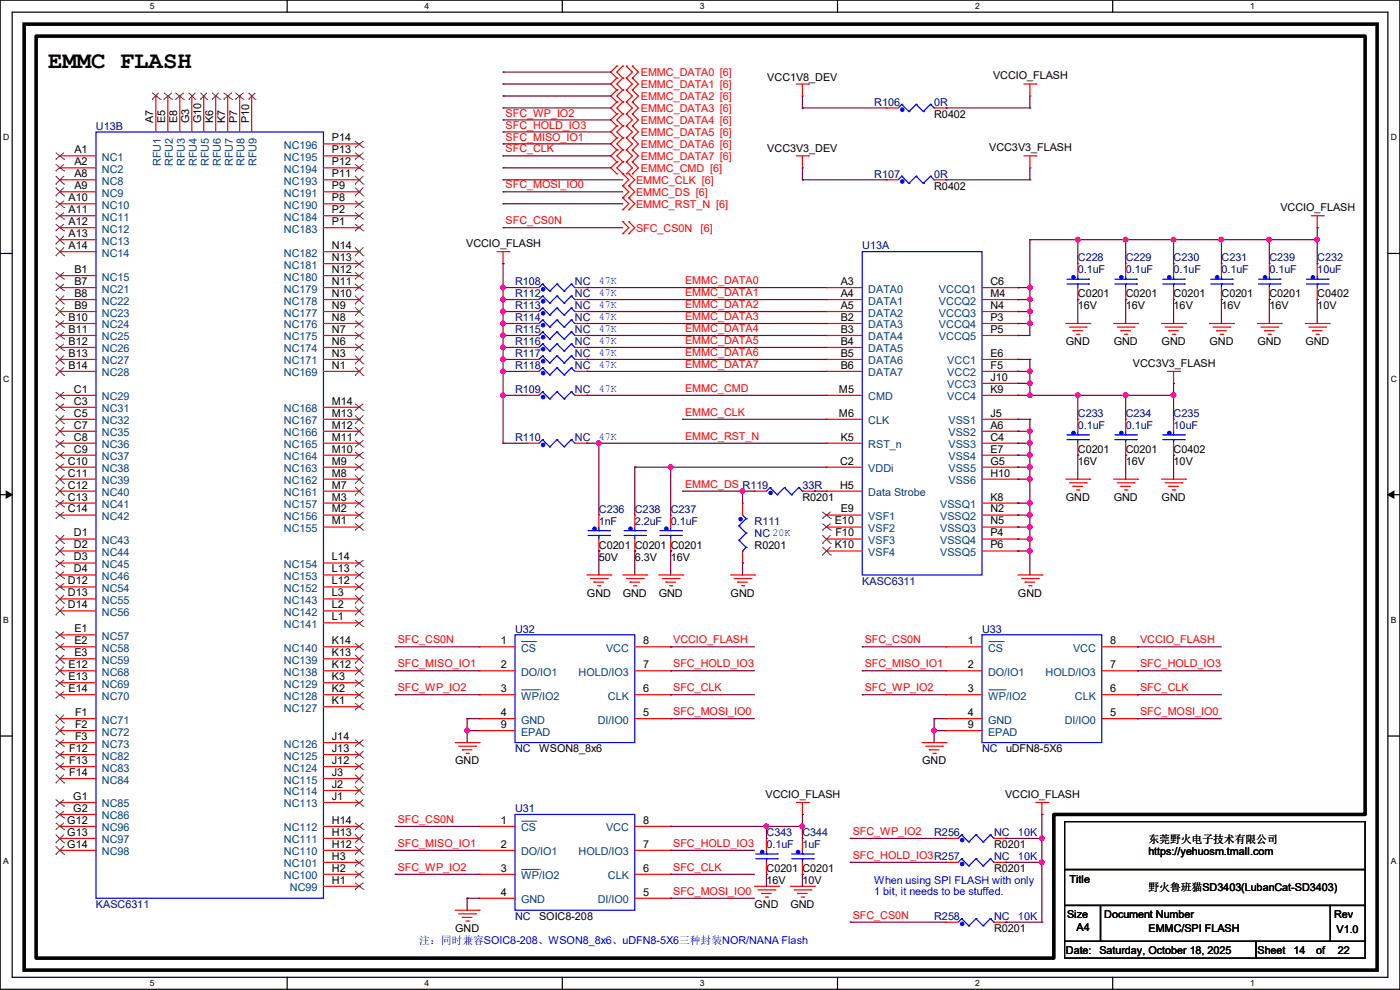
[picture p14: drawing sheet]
<svg xmlns="http://www.w3.org/2000/svg" width="297mm" height="210mm" viewBox="0 0 297 210" stroke-linecap="round" stroke-linejoin="round" font-family="sans-serif">
<defs><g id="words">
<text font-size="5.1" x="10.2" y="14.5">EMMC FLASH</text>
<g font-size="2.3" fill="#f00">
<text x="135.9" y="16.1">EMMC_DATA0 [6]</text>
<text x="135.9" y="18.6">EMMC_DATA1 [6]</text>
<text x="135.9" y="21.2">EMMC_DATA2 [6]</text>
<text x="135.9" y="23.7">EMMC_DATA3 [6]</text>
<text x="107.2" y="24.7">SFC_WP_IO2</text>
<text x="107.2" y="27.3">SFC_HOLD_IO3</text>
<text x="107.2" y="29.8">SFC_MISO_IO1</text>
<text x="135.9" y="26.2">EMMC_DATA4 [6]</text>
<text x="135.9" y="28.8">EMMC_DATA5 [6]</text>
<text x="107.2" y="32.3">SFC_CLK</text>
<text x="135.9" y="31.3">EMMC_DATA6 [6]</text>
<text x="135.9" y="33.9">EMMC_DATA7 [6]</text>
<text x="107.2" y="40">SFC_MOSI_IO0</text>
<text x="134.9" y="38.9">EMMC_CLK [6]</text>
<text x="134.9" y="41.5">EMMC_DS [6]</text>
<text x="135.9" y="36.4">EMMC_CMD [6]</text>
<text x="107.2" y="47.6">SFC_CS0N</text>
<text x="134.9" y="44">EMMC_RST_N [6]</text>
<text x="134.9" y="49.1">SFC_CS0N</text>
<text x="148.6" y="49.1">[6]</text>
<text x="145.3" y="60.3">EMMC_DATA0</text>
<text x="145.3" y="62.8">EMMC_DATA1</text>
<text x="145.3" y="65.4">EMMC_DATA2</text>
<text x="145.3" y="67.9">EMMC_DATA3</text>
<text x="145.3" y="70.4">EMMC_DATA4</text>
<text x="145.3" y="73">EMMC_DATA5</text>
<text x="145.3" y="75.5">EMMC_DATA6</text>
<text x="145.3" y="78.1">EMMC_DATA7</text>
<text x="145.3" y="83.1">EMMC_CMD</text>
<text x="145.3" y="88.2">EMMC_CLK</text>
<text x="145.3" y="93.3">EMMC_RST_N</text>
<text x="145.3" y="103.5">EMMC_DS R119</text>
<text x="84.4" y="136.5">SFC_CS0N</text>
<text x="142.8" y="136.5">VCCIO_FLASH</text>
<text x="183.4" y="136.5">SFC_CS0N</text>
<text x="241.9" y="136.5">VCCIO_FLASH</text>
<text x="84.4" y="141.6">SFC_MISO_IO1</text>
<text x="142.8" y="141.6">SFC_HOLD_IO3</text>
<text x="183.4" y="141.6">SFC_MISO_IO1</text>
<text x="241.9" y="141.6">SFC_HOLD_IO3</text>
<text x="84.4" y="146.6">SFC_WP_IO2</text>
<text x="142.8" y="146.6">SFC_CLK</text>
<text x="183.4" y="146.6">SFC_WP_IO2</text>
<text x="241.9" y="146.6">SFC_CLK</text>
<text x="142.8" y="151.7">SFC_MOSI_IO0</text>
<text x="241.9" y="151.7">SFC_MOSI_IO0</text>
<text x="84.4" y="179.7">SFC_MISO_IO1</text>
<text x="84.4" y="174.6">SFC_CS0N</text>
<text x="142.8" y="179.7">SFC_HOLD_IO3</text>
<text x="180.9" y="177.1">SFC_WP_IO2</text>
<text x="84.4" y="184.7">SFC_WP_IO2</text>
<text x="142.8" y="184.7">SFC_CLK</text>
<text x="180.9" y="182.2">SFC_HOLD_IO3R257</text>
<text x="142.8" y="189.8">SFC_MOSI_IO0</text>
<text x="180.9" y="194.9">SFC_CS0N</text>
</g>
<g font-size="2.3">
<text x="162.8" y="17.1">VCC1V8_DEV</text>
<text x="210.7" y="16.8">VCCIO_FLASH</text>
<text x="32.5" y="26.2" transform="rotate(-90 32.5 26.2)">A7</text>
<text x="35.1" y="26.2" transform="rotate(-90 35.1 26.2)">E5</text>
<text x="37.6" y="26.2" transform="rotate(-90 37.6 26.2)">E8</text>
<text x="40.1" y="26.2" transform="rotate(-90 40.1 26.2)">G3</text>
<text x="42.7" y="26.2" transform="rotate(-90 42.7 26.2)">G10</text>
<text x="45.2" y="26.2" transform="rotate(-90 45.2 26.2)">K6</text>
<text x="47.8" y="26.2" transform="rotate(-90 47.8 26.2)">K7</text>
<text x="50.3" y="26.2" transform="rotate(-90 50.3 26.2)">P7</text>
<text x="52.8" y="26.2" transform="rotate(-90 52.8 26.2)">P10</text>
<text x="70.4" y="30">P14</text>
<text x="198.2" y="25">R0402</text>
<text x="15.8" y="35.1">A2</text>
<text x="15.8" y="32.5">A1</text>
<text x="70.4" y="35.1">P12</text>
<text x="70.4" y="32.5">P13</text>
<text x="162.8" y="32.3">VCC3V3_DEV</text>
<text x="209.9" y="32.1">VCC3V3_FLASH</text>
<text x="15.8" y="37.6">A8</text>
<text x="15.8" y="40.1">A9</text>
<text x="70.4" y="40.1">P9</text>
<text x="70.4" y="37.6">P11</text>
<text x="198.2" y="40.2">R0402</text>
<text x="14.5" y="42.7">A10</text>
<text x="14.5" y="45.2">A11</text>
<text x="14.5" y="47.8">A12</text>
<text x="70.4" y="47.8">P1</text>
<text x="70.4" y="45.2">P2</text>
<text x="70.4" y="42.7">P8</text>
<text x="271.6" y="44.8">VCCIO_FLASH</text>
<text x="14.5" y="50.3">A13</text>
<text x="14.5" y="52.8">A14</text>
<text x="70.4" y="52.8">N14</text>
<text x="98.9" y="52.4">VCCIO_FLASH</text>
<text x="15.8" y="57.9">B1</text>
<text x="70.4" y="57.9">N12</text>
<text x="70.4" y="55.4">N13</text>
<text x="15.8" y="60.5">B7</text>
<text x="15.8" y="63">B8</text>
<text x="15.8" y="65.5">B9</text>
<text x="70.4" y="65.5">N9</text>
<text x="70.4" y="63">N10</text>
<text x="70.4" y="60.5">N11</text>
<text x="178.4" y="60.5">A3</text>
<text x="178.4" y="63">A4</text>
<text x="178.4" y="65.5">A5</text>
<text x="210.1" y="65.5">N4</text>
<text x="210.1" y="63">M4</text>
<text x="210.1" y="60.5">C6</text>
<text x="228.7" y="63.1">C0201</text>
<text x="228.7" y="65.6">16V</text>
<text x="238.8" y="63.1">C0201</text>
<text x="238.8" y="65.6">16V</text>
<text x="249" y="63.1">C0201</text>
<text x="249" y="65.6">16V</text>
<text x="259.1" y="63.1">C0201</text>
<text x="259.1" y="65.6">16V</text>
<text x="269.3" y="63.1">C0201</text>
<text x="269.3" y="65.6">16V</text>
<text x="279.5" y="63.1">C0402</text>
<text x="279.5" y="65.6">10V</text>
<text x="14.5" y="68.1">B10</text>
<text x="14.5" y="70.6">B11</text>
<text x="70.4" y="70.6">N7</text>
<text x="70.4" y="68.1">N8</text>
<text x="178.4" y="68.1">B2</text>
<text x="178.4" y="70.6">B3</text>
<text x="210.1" y="70.6">P5</text>
<text x="210.1" y="68.1">P3</text>
<text x="14.5" y="73.2">B12</text>
<text x="14.5" y="75.7">B13</text>
<text x="70.4" y="75.7">N3</text>
<text x="70.4" y="73.2">N6</text>
<text x="178.4" y="73.2">B4</text>
<text x="178.4" y="75.7">B5</text>
<text x="210.1" y="75.7">E6</text>
<text x="226.1" y="73.2">GND</text>
<text x="236.3" y="73.2">GND</text>
<text x="240.3" y="77.8">VCC3V3_FLASH</text>
<text x="246.4" y="73.2">GND</text>
<text x="256.6" y="73.2">GND</text>
<text x="266.8" y="73.2">GND</text>
<text x="276.9" y="73.2">GND</text>
<text x="14.5" y="78.2">B14</text>
<text x="15.7" y="83.3">C1</text>
<text x="70.4" y="78.2">N1</text>
<text x="178" y="83.3">M5</text>
<text x="178.4" y="78.2">B6</text>
<text x="210.1" y="83.3">K9</text>
<text x="210.1" y="80.8">J10</text>
<text x="210.1" y="78.2">F5</text>
<text x="15.7" y="85.9">C3</text>
<text x="15.7" y="88.4">C5</text>
<text x="70.4" y="88.4">M13</text>
<text x="70.4" y="85.9">M14</text>
<text x="178" y="88.4">M6</text>
<text x="210.1" y="88.4">J5</text>
<text x="15.7" y="90.9">C7</text>
<text x="15.7" y="93.5">C8</text>
<text x="70.4" y="93.5">M11</text>
<text x="70.4" y="90.9">M12</text>
<text x="178.4" y="93.5">K5</text>
<text x="210.1" y="90.9">A6</text>
<text x="210.1" y="93.5">C4</text>
<text x="14.4" y="98.6">C10</text>
<text x="14.4" y="101.1">C11</text>
<text x="15.7" y="96">C9</text>
<text x="70.4" y="101.1">M8</text>
<text x="70.4" y="98.6">M9</text>
<text x="70.4" y="96">M10</text>
<text x="178.2" y="98.6">C2</text>
<text x="210.1" y="96">E7</text>
<text x="210.1" y="98.6">G5</text>
<text x="210.1" y="101.1">H10</text>
<text x="228.7" y="96.1">C0201</text>
<text x="228.7" y="98.6">16V</text>
<text x="238.8" y="96.1">C0201</text>
<text x="238.8" y="98.6">16V</text>
<text x="249" y="96.1">C0402</text>
<text x="249" y="98.6">10V</text>
<text x="14.4" y="103.6">C12</text>
<text x="14.4" y="106.2">C13</text>
<text x="70.4" y="106.2">M3</text>
<text x="70.4" y="103.6">M7</text>
<text x="170.2" y="106.3">R0201</text>
<text x="178.2" y="103.6">H5</text>
<text x="210.1" y="106.2">K8</text>
<text x="226.1" y="106.3">GND</text>
<text x="236.3" y="106.3">GND</text>
<text x="246.4" y="106.3">GND</text>
<text x="14.4" y="108.7">C14</text>
<text x="15.7" y="113.8">D1</text>
<text x="70.4" y="111.3">M1</text>
<text x="70.4" y="108.7">M2</text>
<text x="177.1" y="111.3">E10</text>
<text x="177.2" y="113.8">F10</text>
<text x="178.4" y="108.7">E9</text>
<text x="210.1" y="113.8">P4</text>
<text x="210.1" y="111.3">N5</text>
<text x="210.1" y="108.7">N2</text>
<text x="15.7" y="116.3">D2</text>
<text x="15.7" y="118.9">D3</text>
<text x="70.4" y="118.9">L14</text>
<text x="127" y="116.4">C0201</text>
<text x="127" y="119">50V</text>
<text x="134.7" y="116.4">C0201</text>
<text x="134.7" y="119">6.3V</text>
<text x="142.3" y="116.4">C0201</text>
<text x="142.3" y="119">16V</text>
<text x="160.1" y="116.4">R0201</text>
<text x="177.1" y="116.3">K10</text>
<text x="210.1" y="116.3">P6</text>
<text x="14.4" y="124">D12</text>
<text x="15.7" y="121.4">D4</text>
<text x="70.4" y="124">L12</text>
<text x="70.4" y="121.4">L13</text>
<text x="14.4" y="126.5">D13</text>
<text x="14.4" y="129">D14</text>
<text x="70.4" y="131.6">L1</text>
<text x="70.4" y="129">L2</text>
<text x="70.4" y="126.5">L3</text>
<text x="124.5" y="126.6">GND</text>
<text x="132.1" y="126.6">GND</text>
<text x="139.8" y="126.6">GND</text>
<text x="155" y="126.6">GND</text>
<text x="216" y="126.6">GND</text>
<text x="15.8" y="134.1">E1</text>
<text x="15.8" y="136.7">E2</text>
<text x="70.4" y="136.7">K14</text>
<text x="106.2" y="136.7">1</text>
<text x="136.4" y="136.7">8</text>
<text x="205.3" y="136.7">1</text>
<text x="235.5" y="136.7">8</text>
<text x="14.5" y="141.7">E12</text>
<text x="15.8" y="139.2">E3</text>
<text x="70.4" y="141.7">K12</text>
<text x="70.4" y="139.2">K13</text>
<text x="106.2" y="141.7">2</text>
<text x="136.4" y="141.7">7</text>
<text x="205.3" y="141.7">2</text>
<text x="235.5" y="141.7">7</text>
<text x="14.5" y="144.3">E13</text>
<text x="14.5" y="146.8">E14</text>
<text x="70.4" y="149.4">K1</text>
<text x="70.4" y="146.8">K2</text>
<text x="70.4" y="144.3">K3</text>
<text x="106.2" y="146.8">3</text>
<text x="136.4" y="146.8">6</text>
<text x="205.3" y="146.8">3</text>
<text x="235.5" y="146.8">6</text>
<text x="15.9" y="151.9">F1</text>
<text x="15.9" y="154.4">F2</text>
<text x="106.2" y="151.9">4</text>
<text x="106.2" y="154.4">9</text>
<text x="136.4" y="151.9">5</text>
<text x="205.3" y="151.9">4</text>
<text x="205.3" y="154.4">9</text>
<text x="235.5" y="151.9">5</text>
<text x="14.6" y="159.5">F12</text>
<text x="15.9" y="157">F3</text>
<text x="70.4" y="159.5">J13</text>
<text x="70.4" y="157">J14</text>
<text x="114.4" y="159.6">WSON8_8x6</text>
<text x="213.4" y="159.6">uDFN8-5X6</text>
<text x="14.6" y="162.1">F13</text>
<text x="14.6" y="164.6">F14</text>
<text x="70.4" y="167.1">J2</text>
<text x="70.4" y="164.6">J3</text>
<text x="70.4" y="162.1">J12</text>
<text x="96.6" y="162.1">GND</text>
<text x="195.6" y="162.1">GND</text>
<text x="15.5" y="169.7">G1</text>
<text x="15.5" y="172.2">G2</text>
<text x="70.4" y="169.7">J1</text>
<text x="162.4" y="169.2">VCCIO_FLASH</text>
<text x="213.2" y="169.2">VCCIO_FLASH</text>
<text x="14.3" y="174.8">G12</text>
<text x="14.3" y="177.3">G13</text>
<text x="14.3" y="179.8">G14</text>
<text x="70.4" y="179.8">H12</text>
<text x="70.4" y="177.3">H13</text>
<text x="70.4" y="174.8">H14</text>
<text x="106.2" y="174.8">1</text>
<text x="106.2" y="179.8">2</text>
<text x="136.4" y="174.8">8</text>
<text x="136.4" y="179.8">7</text>
<text x="210.9" y="179.9">R0201</text>
<text x="243.6" y="178.9">东莞野火电子技术有限公司</text>
<text x="70.4" y="184.9">H2</text>
<text x="70.4" y="182.4">H3</text>
<text x="106.2" y="184.9">3</text>
<text x="136.4" y="184.9">6</text>
<text x="162.6" y="185">C0201</text>
<text x="170.2" y="185">C0201</text>
<text x="210.9" y="185">R0201</text>
<text x="243.6" y="181.4">https://yehuosm.tmall.com</text>
<text x="70.4" y="187.5">H1</text>
<text x="106.2" y="190">4</text>
<text x="136.4" y="190">5</text>
<text x="162.6" y="187.5">16V</text>
<text x="170.2" y="187.5">10V</text>
<text x="226.9" y="187.3">Title</text>
<text x="243.6" y="189.1">野火鲁班猫SD3403(LubanCat-SD3403)</text>
<text x="96.6" y="197.7">GND</text>
<text x="114.4" y="195.2">SOIC8-208</text>
<text x="160.1" y="192.6">GND</text>
<text x="167.7" y="192.6">GND</text>
<text x="210.9" y="197.7">R0201</text>
<text x="226.4" y="194.6">Size</text>
<text x="228.4" y="197.4">A4</text>
<text x="234.2" y="194.6">Document Number</text>
<text x="243.6" y="197.7">EMMC/SPI FLASH</text>
<text x="283" y="194.6">Rev</text>
<text x="283.5" y="198">V1.0</text>
<text x="226.1" y="202.3">Date:</text>
<text x="233.2" y="202.3">Saturday, October 18, 2025</text>
<text x="266.8" y="202.3">Sheet</text>
<text x="274.4" y="202.3">14</text>
<text x="279.2" y="202.3">of</text>
<text x="283.8" y="202.3">22</text>
</g>
<g font-size="2.3" fill="#000080">
<text x="185.5" y="22.4">R106</text>
<text x="198.2" y="22.4">0R</text>
<text x="20.4" y="27.5">U13B</text>
<text x="185.5" y="37.7">R107</text>
<text x="198.2" y="37.7">0R</text>
<text x="182.9" y="52.9">U13A</text>
<text x="228.7" y="55.5">C228</text>
<text x="228.7" y="58">0.1uF</text>
<text x="238.8" y="55.5">C229</text>
<text x="238.8" y="58">0.1uF</text>
<text x="249" y="55.5">C230</text>
<text x="249" y="58">0.1uF</text>
<text x="259.1" y="55.5">C231</text>
<text x="259.1" y="58">0.1uF</text>
<text x="269.3" y="55.5">C239</text>
<text x="269.3" y="58">0.1uF</text>
<text x="279.5" y="55.5">C232</text>
<text x="279.5" y="58">10uF</text>
<text x="109.3" y="63.1">R112</text>
<text x="109.3" y="60.5">R108</text>
<text x="109.3" y="65.6">R113</text>
<text x="122" y="63.1">NC</text>
<text x="122" y="60.5">NC</text>
<text x="122" y="65.6">NC</text>
<text x="109.3" y="68.2">R114</text>
<text x="109.3" y="70.7">R115</text>
<text x="122" y="68.2">NC</text>
<text x="122" y="70.7">NC</text>
<text x="109.3" y="73.2">R116</text>
<text x="109.3" y="75.8">R117</text>
<text x="122" y="73.2">NC</text>
<text x="122" y="75.8">NC</text>
<text x="109.3" y="78.3">R118</text>
<text x="109.3" y="83.4">R109</text>
<text x="122" y="78.3">NC</text>
<text x="122" y="83.4">NC</text>
<text x="228.7" y="88.5">C233</text>
<text x="238.8" y="88.5">C234</text>
<text x="249" y="88.5">C235</text>
<text x="109.3" y="93.6">R110</text>
<text x="122" y="93.6">NC</text>
<text x="228.7" y="91">0.1uF</text>
<text x="238.8" y="91">0.1uF</text>
<text x="249" y="91">10uF</text>
<text x="170.2" y="103.7">33R</text>
<text x="127" y="108.8">C236</text>
<text x="127" y="111.3">1nF</text>
<text x="134.7" y="108.8">C238</text>
<text x="134.7" y="111.3">2.2uF</text>
<text x="142.3" y="108.8">C237</text>
<text x="142.3" y="111.3">0.1uF</text>
<text x="160.1" y="111.3">R111</text>
<text x="160.1" y="113.9">NC 20K</text>
<text x="182.9" y="124">KASC6311</text>
<text x="109.3" y="134.2">U32</text>
<text x="208.3" y="134.2">U33</text>
<text x="109.3" y="159.6">NC</text>
<text x="208.3" y="159.6">NC</text>
<text x="109.3" y="172.3">U31</text>
<text x="162.6" y="177.4">C343</text>
<text x="162.6" y="179.9">0.1uF</text>
<text x="170.2" y="177.4">C344</text>
<text x="170.2" y="179.9">1uF</text>
<text x="198.2" y="177.4">R256</text>
<text x="210.9" y="177.4">NC</text>
<text x="210.9" y="182.5">NC</text>
<text x="20.4" y="192.6">KASC6311</text>
<text x="109.3" y="195.2">NC</text>
<text x="198.2" y="195.2">R258</text>
<text x="210.9" y="195.2">NC</text>
</g>
<g font-size="2.3" fill="#004080">
<text x="21.6" y="34.1">NC1</text>
<text x="34.1" y="35.2" transform="rotate(-90 34.1 35.2)">RFU1</text>
<text x="36.7" y="35.2" transform="rotate(-90 36.7 35.2)">RFU2</text>
<text x="39.2" y="35.2" transform="rotate(-90 39.2 35.2)">RFU3</text>
<text x="41.7" y="35.2" transform="rotate(-90 41.7 35.2)">RFU4</text>
<text x="44.3" y="35.2" transform="rotate(-90 44.3 35.2)">RFU5</text>
<text x="46.8" y="35.2" transform="rotate(-90 46.8 35.2)">RFU6</text>
<text x="49.4" y="35.2" transform="rotate(-90 49.4 35.2)">RFU7</text>
<text x="51.9" y="35.2" transform="rotate(-90 51.9 35.2)">RFU8</text>
<text x="54.4" y="35.2" transform="rotate(-90 54.4 35.2)">RFU9</text>
<text x="60.2" y="34.1">NC195</text>
<text x="60.2" y="31.6">NC196</text>
<text x="21.6" y="36.7">NC2</text>
<text x="21.6" y="39.2">NC8</text>
<text x="21.6" y="41.7">NC9</text>
<text x="60.2" y="41.7">NC191</text>
<text x="60.2" y="39.2">NC193</text>
<text x="60.2" y="36.7">NC194</text>
<text x="21.6" y="44.3">NC10</text>
<text x="21.6" y="46.8">NC11</text>
<text x="60.2" y="46.8">NC184</text>
<text x="60.2" y="44.3">NC190</text>
<text x="21.6" y="49.4">NC12</text>
<text x="21.6" y="51.9">NC13</text>
<text x="60.2" y="49.4">NC183</text>
<text x="21.6" y="54.4">NC14</text>
<text x="21.6" y="59.5">NC15</text>
<text x="60.2" y="59.5">NC180</text>
<text x="60.2" y="57">NC181</text>
<text x="60.2" y="54.4">NC182</text>
<text x="21.6" y="62.1">NC21</text>
<text x="21.6" y="64.6">NC22</text>
<text x="60.2" y="64.6">NC178</text>
<text x="60.2" y="62.1">NC179</text>
<text x="184.2" y="62.1">DATA0</text>
<text x="184.2" y="64.6">DATA1</text>
<text x="199.2" y="64.6">VCCQ2</text>
<text x="199.2" y="62.1">VCCQ1</text>
<text x="21.6" y="67.1">NC23</text>
<text x="21.6" y="69.7">NC24</text>
<text x="60.2" y="69.7">NC176</text>
<text x="60.2" y="67.1">NC177</text>
<text x="184.2" y="69.7">DATA3</text>
<text x="184.2" y="67.1">DATA2</text>
<text x="199.2" y="67.1">VCCQ3</text>
<text x="199.2" y="69.7">VCCQ4</text>
<text x="21.6" y="72.2">NC25</text>
<text x="21.6" y="74.8">NC26</text>
<text x="21.6" y="77.3">NC27</text>
<text x="60.2" y="77.3">NC171</text>
<text x="60.2" y="74.8">NC174</text>
<text x="60.2" y="72.2">NC175</text>
<text x="184.2" y="72.2">DATA4</text>
<text x="184.2" y="74.8">DATA5</text>
<text x="184.2" y="77.3">DATA6</text>
<text x="199.2" y="72.2">VCCQ5</text>
<text x="201" y="77.3">VCC1</text>
<text x="21.6" y="79.8">NC28</text>
<text x="60.2" y="79.8">NC169</text>
<text x="184.2" y="79.8">DATA7</text>
<text x="201" y="82.4">VCC3</text>
<text x="201" y="79.8">VCC2</text>
<text x="21.6" y="84.9">NC29</text>
<text x="21.6" y="87.5">NC31</text>
<text x="60.2" y="87.5">NC168</text>
<text x="184.2" y="84.9">CMD</text>
<text x="201" y="84.9">VCC4</text>
<text x="21.6" y="92.5">NC35</text>
<text x="21.6" y="95.1">NC36</text>
<text x="21.6" y="90">NC32</text>
<text x="60.2" y="95.1">NC165</text>
<text x="60.2" y="92.5">NC166</text>
<text x="60.2" y="90">NC167</text>
<text x="184.2" y="95.1">RST_n</text>
<text x="184.2" y="90">CLK</text>
<text x="201.2" y="92.5">VSS2</text>
<text x="201.2" y="90">VSS1</text>
<text x="201.2" y="95.1">VSS3</text>
<text x="21.6" y="97.6">NC37</text>
<text x="21.6" y="100.2">NC38</text>
<text x="60.2" y="100.2">NC163</text>
<text x="60.2" y="97.6">NC164</text>
<text x="184.2" y="100.2">VDDi</text>
<text x="201.2" y="97.6">VSS4</text>
<text x="201.2" y="100.2">VSS5</text>
<text x="21.6" y="102.7">NC39</text>
<text x="21.6" y="105.2">NC40</text>
<text x="21.6" y="107.8">NC41</text>
<text x="60.2" y="107.8">NC157</text>
<text x="60.2" y="105.2">NC161</text>
<text x="60.2" y="102.7">NC162</text>
<text x="184.2" y="105.2">Data Strobe</text>
<text x="199.4" y="107.8">VSSQ1</text>
<text x="201.2" y="102.7">VSS6</text>
<text x="21.6" y="110.3">NC42</text>
<text x="60.2" y="112.9">NC155</text>
<text x="60.2" y="110.3">NC156</text>
<text x="184.2" y="110.3">VSF1</text>
<text x="184.2" y="112.9">VSF2</text>
<text x="199.4" y="112.9">VSSQ3</text>
<text x="199.4" y="110.3">VSSQ2</text>
<text x="21.6" y="115.4">NC43</text>
<text x="21.6" y="117.9">NC44</text>
<text x="184.2" y="115.4">VSF3</text>
<text x="184.2" y="117.9">VSF4</text>
<text x="199.4" y="115.4">VSSQ4</text>
<text x="199.4" y="117.9">VSSQ5</text>
<text x="21.6" y="120.5">NC45</text>
<text x="21.6" y="123">NC46</text>
<text x="21.6" y="125.6">NC54</text>
<text x="60.2" y="125.6">NC152</text>
<text x="60.2" y="123">NC153</text>
<text x="60.2" y="120.5">NC154</text>
<text x="21.6" y="128.1">NC55</text>
<text x="21.6" y="130.6">NC56</text>
<text x="60.2" y="130.6">NC142</text>
<text x="60.2" y="128.1">NC143</text>
<text x="21.6" y="135.7">NC57</text>
<text x="60.2" y="133.2">NC141</text>
<text x="21.6" y="138.3">NC58</text>
<text x="21.6" y="140.8">NC59</text>
<text x="21.6" y="143.3">NC68</text>
<text x="60.2" y="143.3">NC138</text>
<text x="60.2" y="140.8">NC139</text>
<text x="60.2" y="138.3">NC140</text>
<text x="110.5" y="138.3">CS</text>
<text x="110.5" y="143.3">DO/IO1</text>
<text x="122.7" y="143.3">HOLD/IO3</text>
<text x="128.6" y="138.3">VCC</text>
<text x="209.6" y="138.3">CS</text>
<text x="209.6" y="143.3">DO/IO1</text>
<text x="221.8" y="143.3">HOLD/IO3</text>
<text x="227.6" y="138.3">VCC</text>
<text x="21.6" y="145.9">NC69</text>
<text x="21.6" y="148.4">NC70</text>
<text x="60.2" y="148.4">NC128</text>
<text x="60.2" y="145.9">NC129</text>
<text x="110.5" y="148.4">WP/IO2</text>
<text x="129" y="148.4">CLK</text>
<text x="209.6" y="148.4">WP/IO2</text>
<text x="228" y="148.4">CLK</text>
<text x="21.6" y="153.5">NC71</text>
<text x="60.2" y="151">NC127</text>
<text x="110.5" y="153.5">GND</text>
<text x="126.8" y="153.5">DI/IO0</text>
<text x="209.6" y="153.5">GND</text>
<text x="225.9" y="153.5">DI/IO0</text>
<text x="21.6" y="156">NC72</text>
<text x="21.6" y="158.6">NC73</text>
<text x="21.6" y="161.1">NC82</text>
<text x="60.2" y="161.1">NC125</text>
<text x="60.2" y="158.6">NC126</text>
<text x="110.5" y="156">EPAD</text>
<text x="209.6" y="156">EPAD</text>
<text x="21.6" y="163.7">NC83</text>
<text x="21.6" y="166.2">NC84</text>
<text x="60.2" y="166.2">NC115</text>
<text x="60.2" y="163.7">NC124</text>
<text x="21.6" y="171.3">NC85</text>
<text x="21.6" y="173.8">NC86</text>
<text x="60.2" y="171.3">NC113</text>
<text x="60.2" y="168.7">NC114</text>
<text x="21.6" y="176.4">NC96</text>
<text x="21.6" y="178.9">NC97</text>
<text x="60.2" y="178.9">NC111</text>
<text x="60.2" y="176.4">NC112</text>
<text x="110.5" y="176.4">CS</text>
<text x="128.6" y="176.4">VCC</text>
<text x="21.6" y="181.4">NC98</text>
<text x="60.2" y="184">NC101</text>
<text x="60.2" y="181.4">NC110</text>
<text x="110.5" y="181.4">DO/IO1</text>
<text x="122.7" y="181.4">HOLD/IO3</text>
<text x="60.2" y="186.5">NC100</text>
<text x="61.5" y="189.1">NC99</text>
<text x="110.5" y="186.5">WP/IO2</text>
<text x="110.5" y="191.6">GND</text>
<text x="126.8" y="191.6">DI/IO0</text>
<text x="129" y="186.5">CLK</text>
</g>
<g font-size="2.3" fill="#00f">
<text x="127" y="60.3">47K</text>
<text x="127" y="62.9">47K</text>
<text x="127" y="65.4">47K</text>
<text x="127" y="67.9">47K</text>
<text x="127" y="70.5">47K</text>
<text x="127" y="73">47K</text>
<text x="127" y="75.6">47K</text>
<text x="127" y="78.1">47K</text>
<text x="127" y="83.2">47K</text>
<text x="127" y="93.3">47K</text>
<text x="216" y="177.4">10K</text>
<text x="216" y="182.5">10K</text>
<text x="185.5" y="187.5">When using SPI FLASH with only</text>
<text x="185.5" y="189.9">1 bit, it needs to be stuffed.</text>
<text x="216" y="195.2">10K</text>
<text x="88.9" y="200.2">注：同时兼容SOIC8-208、WSON8_8x6、uDFN8-5X6三种封装NOR/NANA Flash</text>
</g>
<g font-size="1.8">
<text x="31.8" y="1.9">5</text>
<text x="90.1" y="1.9">4</text>
<text x="148.5" y="1.9">3</text>
<text x="206.8" y="1.9">2</text>
<text x="265.2" y="1.9">1</text>
<text x=".7" y="29.8">D</text>
<text x="295.1" y="29.8">D</text>
<text x=".7" y="80.9">C</text>
<text x="295.1" y="80.9">C</text>
<text x=".7" y="132.1">B</text>
<text x="295.1" y="132.1">B</text>
<text x=".7" y="183.3">A</text>
<text x="295.1" y="183.3">A</text>
<text x="31.8" y="209.2">5</text>
<text x="90.1" y="209.2">4</text>
<text x="148.5" y="209.2">3</text>
<text x="206.8" y="209.2">2</text>
<text x="265.2" y="209.2">1</text>
</g>
</g></defs>
<path d="M0 0h297v209.8h-297zM2.6 2.6h291.8v204.7h-291.8z" fill="none" stroke="#000" stroke-width=".25"/>
<g fill="#fff">
<path d="M31.7 .3h1v2h-1z"/>
<path d="M31.7 207.6h1v2h-1z"/>
</g>
<path d="M60.9 0v2.6M60.9 207.3v2.5" fill="none" stroke="#000" stroke-width=".25"/>
<g fill="#fff">
<path d="M90.1 .3h1v2h-1z"/>
<path d="M90.1 207.6h1v2h-1z"/>
</g>
<path d="M119.3 0v2.6M119.3 207.3v2.5" fill="none" stroke="#000" stroke-width=".25"/>
<g fill="#fff">
<path d="M148.5 .3h.9v2h-.9z"/>
<path d="M148.5 207.6h.9v2h-.9z"/>
</g>
<path d="M177.7 0v2.6M177.7 207.3v2.5" fill="none" stroke="#000" stroke-width=".25"/>
<g fill="#fff">
<path d="M206.8 .3h1v2h-1z"/>
<path d="M206.8 207.6h1v2h-1z"/>
</g>
<path d="M236.1 0v2.6M236.1 207.3v2.5" fill="none" stroke="#000" stroke-width=".25"/>
<g fill="#fff">
<path d="M265.2 .3h1v2h-1z"/>
<path d="M265.2 207.6h1v2h-1z"/>
<path d="M.7 28.2h1.2v1.9h-1.2z"/>
<path d="M295.1 28.2h1.2v1.9h-1.2z"/>
<path d="M.7 79.3h1.2v2h-1.2z"/>
<path d="M295.1 79.3h1.2v2h-1.2z"/>
</g>
<path d="M0 53.8h2.6M294.4 53.8h2.6" fill="none" stroke="#000" stroke-width=".25"/>
<g fill="#fff">
<path d="M.7 130.5h1.2v2h-1.2z"/>
<path d="M295.1 130.5h1.1v2h-1.1z"/>
</g>
<path d="M0 104.9h2.6M294.4 104.9h2.6" fill="none" stroke="#000" stroke-width=".25"/>
<path d="M1.3 104.2l1.3 .7-1.3 .8zM294.4 104.9l1.3-.7v1.5z" fill="#000" stroke="#000" stroke-width=".21"/>
<g fill="#fff">
<path d="M.7 181.7h1.2v2h-1.2z"/>
<path d="M295.1 181.7h1.1v2h-1.1z"/>
</g>
<path d="M0 156.1h2.6M294.4 156.1h2.6M225.8 174.3h63.8v10.1h-63.8zM225.8 184.4h63.8v7.7h-63.8zM225.8 192.1h7.7v7.6h-7.7zM225.8 199.7h40.7v3.5h-40.7zM233.5 192.1h48.7v7.6h-48.7zM266.5 199.7h23.1v3.5h-23.1zM282.2 192.1h7.4v7.6h-7.4z" fill="none" stroke="#000" stroke-width=".25"/>
<path d="M5.1 5.1h287v200.7h-287zM7.7 7.7h281.9v165.1h-66v30.4h-215.9z" fill="none" stroke="#000" stroke-width=".76"/>
<g fill="none" stroke="#f00" stroke-width=".25">
<path d="M130.9 14h.1M130.9 16.6h.1M130.9 19.1h.1M130.9 14l-1.3 1.3 1.3 1.3M130.9 16.6l-1.3 1.2 1.3 1.3M130.9 19.1l-1.3 1.3 1.3 1.2M132.1 16.6h.1M132.1 14h.1M132.1 19.1h.1M132.1 14l-1.2 1.3 1.2 1.3M132.1 16.6l-1.2 1.2 1.2 1.3M132.1 19.1l-1.2 1.3 1.2 1.2"/>
<path d="M132.9 16.6h.1M132.9 14h.1M132.9 19.1h.1M132.9 14l1.3 1.3-1.3 1.3M132.9 16.6l1.3 1.2-1.3 1.3M132.9 19.1l1.3 1.3-1.3 1.2M134.2 14h.1M134.2 16.6h.1M134.2 19.1h.1M134.2 14l1.2 1.3-1.2 1.3M134.2 16.6l1.2 1.2-1.2 1.3M134.2 19.1l1.2 1.3-1.2 1.2"/>
<path d="M169 17.8h2.5M170.2 17.8v2.6M171.5 17.8h.1M217.2 17.8h2.6M218.5 17.8v2.6M219.8 17.8h.1M12.7 35.6h.1M12.7 38.1h.1M12.7 33.1h.1M12.7 33.1h7.7M12.7 35.6h7.7M12.7 38.1h7.7"/>
<path d="M33.1 20.4h.1M33.1 20.4v7.6M35.6 20.4h.1M35.6 20.4v7.6M38.1 20.4h.1M38.1 20.4v7.6M40.7 20.4h.1M40.7 20.4v7.6M43.2 20.4h.1M43.2 20.4v7.6M45.8 20.4h.1M45.8 20.4v7.6"/>
<path d="M48.3 20.4h.1M48.3 20.4v7.6M50.8 20.4h.1M50.8 20.4v7.6M53.4 20.4h.1M53.4 20.4v7.6M68.6 33.1h7.6M68.6 35.6h7.6M68.6 38.1h7.6M68.6 30.5h7.6M76.2 38.1h.1M76.2 35.6h.1"/>
<path d="M76.2 33.1h.1M76.2 30.5h.1M130.9 21.6h.1M130.9 24.2h.1M130.9 26.7h.1M130.9 29.3h.1M130.9 31.8h.1M130.9 34.3h.1M130.9 36.9h.1M130.9 21.6l-1.3 1.3 1.3 1.3M130.9 24.2l-1.3 1.2 1.3 1.3M130.9 26.7l-1.3 1.3 1.3 1.3"/>
<path d="M130.9 29.3l-1.3 1.2 1.3 1.3M130.9 31.8l-1.3 1.3 1.3 1.2M130.9 34.3l-1.3 1.3 1.3 1.3M132.1 21.6h.1M132.1 24.2h.1M132.1 26.7h.1M132.1 29.3h.1M132.1 31.8h.1M132.1 34.3h.1M132.1 36.9h.1M132.1 39.4h.1M132.1 21.6l-1.2 1.3 1.2 1.3"/>
<path d="M132.1 24.2l-1.2 1.2 1.2 1.3M132.1 26.7l-1.2 1.3 1.2 1.3M132.1 29.3l-1.2 1.2 1.2 1.3M132.1 31.8l-1.2 1.3 1.2 1.2M132.1 34.3l-1.2 1.3 2.5 2.5-1.3 1.3M132.1 39.4l1.3 1.3-1.3 1.3M132.9 21.6h.1M132.9 24.2h.1M132.9 26.7h.1M132.9 29.3h.1M132.9 31.8h.1M132.9 34.3h.1"/>
<path d="M132.9 36.9h.1M132.9 21.6l1.3 1.3-1.3 1.3M132.9 24.2l1.3 1.2-1.3 1.3M132.9 26.7l1.3 1.3-1.3 1.3M132.9 29.3l1.3 1.2-1.3 1.3M132.9 31.8l1.3 1.3-1.3 1.2M132.9 34.3l1.3 1.3-1.3 1.3M133.4 36.9h.1M133.4 39.4h.1M133.4 36.9l1.3 1.2-1.3 1.3M133.4 39.4l1.3 1.3-1.3 1.3M134.2 21.6h.1"/>
<path d="M134.2 24.2h.1M134.2 26.7h.1M134.2 29.3h.1M134.2 31.8h.1M134.2 34.3h.1M134.2 36.9h.1M134.2 21.6l1.2 1.3-1.2 1.3M134.2 24.2l1.2 1.2-1.2 1.3M134.2 26.7l1.2 1.3-1.2 1.3M134.2 29.3l1.2 1.2-1.2 1.3M134.2 31.8l1.2 1.3-1.2 1.2M134.2 34.3l1.2 1.3-1.2 1.3"/>
<path d="M169 33.1h2.5M170.2 20.4h.1M170.2 35.6h.1M170.2 33.1v2.5M171.5 33.1h.1M188 22.9h.1M188 38.1h.1M188 22.9h2.5M188 38.1h2.5M198.2 22.9h2.5M198.2 38.1h2.5M200.7 22.9h.1"/>
<path d="M200.7 38.1h.1M217.2 33.1h2.6M218.5 20.4h.1M218.5 35.6h.1M218.5 33.1v2.5M219.8 33.1h.1M12.7 40.7h.1M12.7 43.2h.1M12.7 45.8h.1M12.7 48.3h.1M12.7 50.8h.1M12.7 53.4h.1"/>
<path d="M12.7 58.5h.1M12.7 53.4h7.7M12.7 45.8h7.7M12.7 40.7h7.7M12.7 43.2h7.7M12.7 48.3h7.7M12.7 50.8h7.7M12.7 58.5h7.7M68.6 53.4h7.6M68.6 45.8h7.6M68.6 40.7h7.6M68.6 43.2h7.6"/>
<path d="M68.6 48.3h7.6M68.6 58.5h7.6M68.6 55.9h7.6M76.2 58.5h.1M76.2 55.9h.1M76.2 53.4h.1M76.2 48.3h.1M76.2 45.8h.1M76.2 43.2h.1M76.2 40.7h.1M105.5 53.4h2.5M106.7 55.9h.1"/>
<path d="M106.7 53.4v2.5M108 53.4h.1M132.1 42h.1M132.1 44.5h.1M132.1 47h.1M132.1 49.6h.1M132.1 42l1.3 1.2-1.3 1.3M132.1 47l1.3 1.3-1.3 1.3M133.4 42h.1M133.4 44.5h.1M133.4 47h.1M133.4 49.6h.1"/>
<path d="M133.4 42l1.3 1.2-1.3 1.3M133.4 47l1.3 1.3-1.3 1.3M228.6 55.9h.1M228.6 55.9v2.6M238.8 55.9h.1M238.8 55.9v2.6M249 55.9h.1M249 55.9v2.6M259.1 55.9h.1M259.1 55.9v2.6M269.3 55.9h.1M269.3 55.9v2.6"/>
<path d="M278.2 45.8h2.5M279.4 48.3h.1M279.4 55.9h.1M279.4 45.8v2.5M279.4 55.9v2.6M280.7 45.8h.1M12.7 61h.1M12.7 63.5h.1M12.7 66.1h.1M12.7 68.6h.1M12.7 71.2h.1M12.7 73.7h.1"/>
<path d="M12.7 76.2h.1M12.7 78.8h.1M12.7 68.6h7.7M12.7 78.8h7.7M12.7 61h7.7M12.7 63.5h7.7M12.7 66.1h7.7M12.7 71.2h7.7M12.7 73.7h7.7M12.7 76.2h7.7M68.6 68.6h7.6M68.6 78.8h7.6"/>
<path d="M68.6 61h7.6M68.6 63.5h7.6M68.6 66.1h7.6M68.6 71.2h7.6M68.6 73.7h7.6M68.6 76.2h7.6M76.2 78.8h.1M76.2 76.2h.1M76.2 73.7h.1M76.2 71.2h.1M76.2 68.6h.1M76.2 66.1h.1"/>
<path d="M76.2 63.5h.1M76.2 61h.1M111.8 73.7h.1M111.8 76.2h.1M111.8 63.5h.1M111.8 61h.1M111.8 78.8h.1M111.8 66.1h.1M111.8 68.6h.1M111.8 71.2h.1M111.8 68.6h2.5M111.8 78.8h2.5"/>
<path d="M111.8 61h2.5M111.8 63.5h2.5M111.8 66.1h2.5M111.8 71.2h2.5M111.8 73.7h2.5M111.8 76.2h2.5M122 68.6h2.5M122 78.8h2.5M122 61h2.5M122 63.5h2.5M122 66.1h2.5M122 71.2h2.5"/>
<path d="M122 73.7h2.5M122 76.2h2.5M124.5 73.7h.1M124.5 76.2h.1M124.5 63.5h.1M124.5 61h.1M124.5 78.8h.1M124.5 66.1h.1M124.5 68.6h.1M124.5 71.2h.1M175.3 68.6h.1M175.3 61h.1"/>
<path d="M175.3 63.5h.1M175.3 66.1h.1M175.3 71.2h.1M175.3 73.7h.1M175.3 76.2h.1M175.3 78.8h.1M175.3 68.6h7.6M175.3 78.8h7.6M175.3 61h7.6M175.3 63.5h7.6M175.3 66.1h7.6M175.3 71.2h7.6"/>
<path d="M175.3 73.7h7.6M175.3 76.2h7.6M208.3 68.6h7.6M208.3 78.8h7.6M208.3 61h7.6M208.3 63.5h7.6M208.3 66.1h7.6M208.3 71.2h7.6M208.3 76.2h7.6M215.9 78.8h.1M215.9 76.2h.1M215.9 66.1h.1"/>
<path d="M215.9 63.5h.1M215.9 61h.1M215.9 71.2h.1M215.9 68.6h.1M226.1 68.6h5.1M226.9 69.4h3.5M227.6 70.1h.1M227.6 70.1h2.1M228.4 70.9h.5M228.6 63.5h.1M228.6 61v2.5M228.9 70.9h.1"/>
<path d="M230.4 69.4h.1M231.2 68.6h.1M236.3 68.6h5M237 69.4h3.6M237.8 70.1h.1M237.8 70.1h2M238.5 70.9h.6M238.8 63.5h.1M238.8 61v2.5M239.1 70.9h.1M240.6 69.4h.1M241.3 68.6h.1"/>
<path d="M246.4 68.6h5.1M247.2 69.4h3.5M247.7 78.8h2.5M247.9 70.1h.1M247.9 70.1h2.1M248.7 70.9h.5M249 63.5h.1M249 61v2.5M249 78.8v2.5M249.2 70.9h.1M250.2 78.8h.1M250.7 69.4h.1"/>
<path d="M251.5 68.6h.1M256.6 68.6h5.1M257.3 69.4h3.6M258.1 70.1h.1M258.1 70.1h2M258.9 70.9h.5M259.1 63.5h.1M259.1 61v2.5M259.4 70.9h.1M260.9 69.4h.1M261.7 68.6h.1M266.7 68.6h5.1"/>
<path d="M267.5 69.4h3.6M268.3 70.1h.1M268.3 70.1h2M269 70.9h.5M269.3 63.5h.1M269.3 61v2.5M269.5 70.9h.1M271.1 69.4h.1M271.8 68.6h.1M276.9 68.6h5.1M277.7 69.4h3.5M278.4 70.1h.1"/>
<path d="M278.4 70.1h2.1M279.2 70.9h.5M279.4 63.5h.1M279.4 61v2.5M279.7 70.9h.1M281.2 69.4h.1M282 68.6h.1M12.7 83.9h.1M12.7 86.4h.1M12.7 91.5h.1M12.7 94h.1M12.7 96.6h.1"/>
<path d="M12.7 99.1h.1M12.7 88.9h.1M12.7 83.9h7.7M12.7 86.4h7.7M12.7 91.5h7.7M12.7 94h7.7M12.7 96.6h7.7M12.7 99.1h7.7M12.7 88.9h7.7M68.6 86.4h7.6M68.6 91.5h7.6M68.6 94h7.6"/>
<path d="M68.6 96.6h7.6M68.6 99.1h7.6M68.6 88.9h7.6M76.2 99.1h.1M76.2 96.6h.1M76.2 94h.1M76.2 91.5h.1M76.2 88.9h.1M76.2 86.4h.1M111.8 94h.1M111.8 83.9h.1M111.8 83.9h2.5"/>
<path d="M111.8 94h2.5M122 83.9h2.5M122 94h2.5M124.5 94h.1M124.5 83.9h.1M175.3 94h.1M175.3 99.1h.1M175.3 83.9h.1M175.3 88.9h.1M175.3 83.9h7.6M175.3 94h7.6M175.3 99.1h7.6"/>
<path d="M175.3 88.9h7.6M208.3 83.9h7.6M208.3 91.5h7.6M208.3 94h7.6M208.3 96.6h7.6M208.3 99.1h7.6M208.3 88.9h7.6M208.3 81.3h7.6M215.9 83.9h.1M215.9 96.6h.1M215.9 81.3h.1M215.9 91.5h.1"/>
<path d="M215.9 88.9h.1M215.9 94h.1M215.9 99.1h.1M228.6 88.9h.1M228.6 96.6h.1M228.6 88.9v2.6M228.6 94v2.6M238.8 88.9h.1M238.8 96.6h.1M238.8 88.9v2.6M238.8 94v2.6M249 81.3h.1"/>
<path d="M249 88.9h.1M249 96.6h.1M249 88.9v2.6M249 94v2.6M12.7 101.6h.1M12.7 104.2h.1M12.7 106.7h.1M12.7 109.3h.1M12.7 114.3h.1M12.7 116.9h.1M12.7 119.4h.1M12.7 101.6h7.7"/>
<path d="M12.7 104.2h7.7M12.7 106.7h7.7M12.7 109.3h7.7M12.7 114.3h7.7M12.7 116.9h7.7M12.7 119.4h7.7M68.6 101.6h7.6M68.6 104.2h7.6M68.6 106.7h7.6M68.6 109.3h7.6M68.6 119.4h7.6M68.6 111.8h7.6"/>
<path d="M76.2 119.4h.1M76.2 111.8h.1M76.2 109.3h.1M76.2 106.7h.1M76.2 104.2h.1M76.2 101.6h.1M127 109.3h.1M127 116.9h.1M127 109.3v2.5M127 114.3v2.6M134.7 109.3h.1M134.7 116.9h.1"/>
<path d="M134.7 109.3v2.5M134.7 114.3v2.6M142.3 109.3h.1M142.3 116.9h.1M142.3 109.3v2.5M142.3 114.3v2.6M157.5 106.7h.1M157.5 119.4h.1M157.5 106.7v2.6M157.5 116.9v2.5M160.1 104.2h.1M160.1 104.2h2.5"/>
<path d="M170.2 104.2h2.6M172.8 104.2h.1M175.3 104.2h.1M175.3 109.3h.1M175.3 111.8h.1M175.3 114.3h.1M175.3 116.9h.1M175.3 104.2h7.6M175.3 109.3h7.6M175.3 114.3h7.6M175.3 116.9h7.6M175.3 111.8h7.6"/>
<path d="M208.3 101.6h7.6M208.3 106.7h7.6M208.3 109.3h7.6M208.3 114.3h7.6M208.3 116.9h7.6M208.3 111.8h7.6M215.9 114.3h.1M215.9 111.8h.1M215.9 109.3h.1M215.9 106.7h.1M215.9 116.9h.1M215.9 101.6h.1"/>
<path d="M226.1 101.6h5.1M226.9 102.4h3.5M227.6 103.2h.1M227.6 103.2h2.1M228.4 103.9h.5M228.9 103.9h.1M230.4 102.4h.1M231.2 101.6h.1M236.3 101.6h5M237 102.4h3.6M237.8 103.2h.1M237.8 103.2h2"/>
<path d="M238.5 103.9h.6M239.1 103.9h.1M240.6 102.4h.1M241.3 101.6h.1M246.4 101.6h5.1M247.2 102.4h3.5M247.9 103.2h.1M247.9 103.2h2.1M248.7 103.9h.5M249.2 103.9h.1M250.7 102.4h.1M251.5 101.6h.1"/>
<path d="M12.7 122h.1M12.7 124.5h.1M12.7 127h.1M12.7 129.6h.1M12.7 134.7h.1M12.7 137.2h.1M12.7 139.7h.1M12.7 122h7.7M12.7 124.5h7.7M12.7 127h7.7M12.7 129.6h7.7M12.7 134.7h7.7"/>
<path d="M12.7 137.2h7.7M12.7 139.7h7.7M68.6 122h7.6M68.6 124.5h7.6M68.6 127h7.6M68.6 129.6h7.6M68.6 137.2h7.6M68.6 139.7h7.6M68.6 132.1h7.6M76.2 139.7h.1M76.2 137.2h.1M76.2 132.1h.1"/>
<path d="M76.2 129.6h.1M76.2 127h.1M76.2 124.5h.1M76.2 122h.1M101.6 137.2h.1M101.6 137.2h7.7M124.5 122h5.1M125.3 122.7h3.5M126 123.5h.1M126 123.5h2.1M126.8 124.2h.5M127.3 124.2h.1"/>
<path d="M128.8 122.7h.1M129.6 122h.1M132.1 122h5.1M132.9 122.7h3.5M133.6 123.5h.1M133.6 123.5h2.1M134.4 124.2h.5M134.7 137.2h7.6M134.9 124.2h.1M136.4 122.7h.1M137.2 122h.1M139.7 122h5.1"/>
<path d="M140.5 122.7h3.6M141.3 123.5h.1M141.3 123.5h2M142 124.2h.5M142.3 137.2h.1M142.5 124.2h.1M144.1 122.7h.1M144.8 122h.1M155 122h5.1M155.7 122.7h3.6M156.5 123.5h.1M156.5 123.5h2"/>
<path d="M157.3 124.2h.5M157.8 124.2h.1M159.3 122.7h.1M160.1 122h.1M200.7 137.2h.1M200.7 137.2h7.6M215.9 122h5.1M216.7 122.7h3.6M217.5 123.5h.1M217.5 123.5h2M218.2 124.2h.5M218.7 124.2h.1"/>
<path d="M220.3 122.7h.1M221 122h.1M233.7 137.2h7.6M241.3 137.2h.1M12.7 142.3h.1M12.7 144.8h.1M12.7 147.4h.1M12.7 152.4h.1M12.7 155h.1M12.7 157.5h.1M12.7 157.5h7.7M12.7 142.3h7.7"/>
<path d="M12.7 144.8h7.7M12.7 147.4h7.7M12.7 152.4h7.7M12.7 155h7.7M68.6 157.5h7.6M68.6 142.3h7.6M68.6 144.8h7.6M68.6 147.4h7.6M68.6 149.9h7.6M76.2 157.5h.1M76.2 149.9h.1M76.2 147.4h.1"/>
<path d="M76.2 144.8h.1M76.2 142.3h.1M96.6 157.5h5M97.3 158.3h3.6M98.1 159h.1M98.1 159h2M98.8 159.8h.6M99.4 159.8h.1M100.9 158.3h.1M101.6 157.5h.1M101.6 142.3h.1M101.6 147.4h.1"/>
<path d="M101.6 152.4h.1M101.6 155h.1M101.6 142.3h7.7M101.6 147.4h7.7M101.6 152.4h7.7M101.6 155h7.7M134.7 142.3h7.6M134.7 147.4h7.6M134.7 152.4h7.6M142.3 152.4h.1M142.3 147.4h.1M142.3 142.3h.1"/>
<path d="M195.6 157.5h5.1M196.4 158.3h3.5M197.1 159h.1M197.1 159h2.1M197.9 159.8h.5M198.4 159.8h.1M199.9 158.3h.1M200.7 157.5h.1M200.7 142.3h.1M200.7 147.4h.1M200.7 152.4h.1M200.7 155h.1"/>
<path d="M200.7 142.3h7.6M200.7 147.4h7.6M200.7 152.4h7.6M200.7 155h7.6M233.7 142.3h7.6M233.7 147.4h7.6M233.7 152.4h7.6M241.3 152.4h.1M241.3 147.4h.1M241.3 142.3h.1M12.7 160.1h.1M12.7 162.6h.1"/>
<path d="M12.7 165.1h.1M12.7 170.2h.1M12.7 172.8h.1M12.7 175.3h.1M12.7 177.8h.1M12.7 170.2h7.7M12.7 177.8h7.7M12.7 160.1h7.7M12.7 162.6h7.7M12.7 165.1h7.7M12.7 172.8h7.7M12.7 175.3h7.7"/>
<path d="M68.6 170.2h7.6M68.6 177.8h7.6M68.6 160.1h7.6M68.6 162.6h7.6M68.6 165.1h7.6M68.6 175.3h7.6M68.6 167.7h7.6M76.2 177.8h.1M76.2 175.3h.1M76.2 170.2h.1M76.2 167.7h.1M76.2 165.1h.1"/>
<path d="M76.2 162.6h.1M76.2 160.1h.1M101.6 175.3h.1M101.6 175.3h7.7M134.7 175.3h7.6M142.3 175.3h.1M162.6 177.8h.1M162.6 177.8v2.6M169 170.2h2.5M170.2 172.8h.1M170.2 177.8h.1M170.2 170.2v2.6"/>
<path d="M170.2 177.8v2.6M171.5 170.2h.1M200.7 177.8h.1M200.7 177.8h2.5M210.9 177.8h2.5M213.4 177.8h.1M219.8 170.2h2.5M221 172.8h.1M221 170.2v2.6M222.3 170.2h.1M12.7 180.4h.1M12.7 180.4h7.7"/>
<path d="M68.6 188h7.6M68.6 180.4h7.6M68.6 185.5h7.6M68.6 182.9h7.6M76.2 188h.1M76.2 185.5h.1M76.2 182.9h.1M76.2 180.4h.1M96.6 193.1h5M97.3 193.8h3.6M98.1 194.6h.1M98.1 194.6h2"/>
<path d="M98.8 195.4h.6M99.4 195.4h.1M100.9 193.8h.1M101.6 193.1h.1M101.6 180.4h.1M101.6 185.5h.1M101.6 190.5h.1M101.6 180.4h7.7M101.6 185.5h7.7M101.6 190.5h7.7M134.7 180.4h7.6M134.7 185.5h7.6"/>
<path d="M134.7 190.5h7.6M142.3 190.5h.1M142.3 185.5h.1M142.3 180.4h.1M160.1 188h5M160.8 188.8h3.6M161.6 189.5h.1M161.6 189.5h2M162.3 190.3h.6M162.6 185.5h.1M162.6 182.9v2.6M162.9 190.3h.1"/>
<path d="M164.4 188.8h.1M165.1 188h.1M167.7 188h5.1M168.4 188.8h3.6M169.2 189.5h.1M169.2 189.5h2M170 190.3h.5M170.2 185.5h.1M170.2 182.9v2.6M170.5 190.3h.1M172 188.8h.1M172.8 188h.1"/>
<path d="M200.7 195.6h.1M200.7 182.9h.1M200.7 182.9h2.5M200.7 195.6h2.5M210.9 182.9h2.5M210.9 195.6h2.5M213.4 195.6h.1M213.4 182.9h.1"/>
</g>
<g fill="none" stroke="#00f" stroke-width=".25">
<path d="M20.4 28h48.2v162.5h-48.2zM191.3 22.1h.1M191.3 37.4h.1M191.3 22.1l-.8 .8M191.3 22.1l1.5 1.6M191.3 37.4l-.8 .7M191.3 37.4l1.5 1.5M192.8 23.7h.1M192.8 38.9h.1M194.4 22.1h.1M194.4 37.4h.1M194.4 22.1l-1.6 1.6"/>
<path d="M194.4 22.1l1.5 1.6M194.4 37.4l-1.6 1.5M194.4 37.4l1.5 1.5M195.9 23.7h.1M195.9 38.9h.1M197.4 22.1h.1M197.4 37.4h.1M197.4 22.1l-1.5 1.6M197.4 22.1l.8 .8M197.4 37.4l-1.5 1.5M197.4 37.4l.8 .7M198.2 22.9h.1"/>
<path d="M198.2 38.1h.1M182.9 53.4h25.4v68.6h-25.4zM226.4 59.2h4.5M228.6 59.2h.1M228.6 58.5v.7M230.9 59.2h.1M236.5 59.2h4.6M238.8 59.2h.1M238.8 58.5v.7M241.1 59.2h.1M246.7 59.2h4.5M249 59.2h.1"/>
<path d="M249 58.5v.7M251.2 59.2h.1M256.8 59.2h4.6M259.1 59.2h.1M259.1 58.5v.7M261.4 59.2h.1M267 59.2h4.6M269.3 59.2h.1M269.3 58.5v.7M271.6 59.2h.1M277.2 59.2h4.5M279.4 59.2h.1"/>
<path d="M279.4 58.5v.7M281.7 59.2h.1M115.1 72.9h.1M115.1 75.5h.1M115.1 62.8h.1M115.1 60.2h.1M115.1 78h.1M115.1 65.3h.1M115.1 67.9h.1M115.1 70.4h.1M115.1 72.9l-.8 .8M115.1 72.9l1.5 1.6"/>
<path d="M115.1 75.5l-.8 .7M115.1 75.5l1.5 1.5M115.1 62.8l-.8 .7M115.1 62.8l1.5 1.5M115.1 60.2l-.8 .8M115.1 60.2l1.5 1.6M115.1 78l-.8 .8M115.1 78l1.5 1.5M115.1 65.3l-.8 .8M115.1 65.3l1.5 1.5M115.1 67.9l-.8 .7M115.1 67.9l1.5 1.5"/>
<path d="M115.1 70.4l-.8 .8M115.1 70.4l1.5 1.5M116.6 74.5h.1M116.6 77h.1M116.6 64.3h.1M116.6 61.8h.1M116.6 79.5h.1M116.6 66.8h.1M116.6 69.4h.1M116.6 71.9h.1M118.2 72.9h.1M118.2 75.5h.1"/>
<path d="M118.2 62.8h.1M118.2 60.2h.1M118.2 78h.1M118.2 65.3h.1M118.2 67.9h.1M118.2 70.4h.1M118.2 72.9l-1.6 1.6M118.2 72.9l1.5 1.6M118.2 75.5l-1.6 1.5M118.2 75.5l1.5 1.5M118.2 62.8l-1.6 1.5M118.2 62.8l1.5 1.5"/>
<path d="M118.2 60.2l-1.6 1.6M118.2 60.2l1.5 1.6M118.2 78l-1.6 1.5M118.2 78l1.5 1.5M118.2 65.3l-1.6 1.5M118.2 65.3l1.5 1.5M118.2 67.9l-1.6 1.5M118.2 67.9l1.5 1.5M118.2 70.4l-1.6 1.5M118.2 70.4l1.5 1.5M119.7 74.5h.1M119.7 77h.1"/>
<path d="M119.7 64.3h.1M119.7 61.8h.1M119.7 79.5h.1M119.7 66.8h.1M119.7 69.4h.1M119.7 71.9h.1M121.2 72.9h.1M121.2 75.5h.1M121.2 62.8h.1M121.2 60.2h.1M121.2 78h.1M121.2 65.3h.1"/>
<path d="M121.2 67.9h.1M121.2 70.4h.1M121.2 72.9l-1.5 1.6M121.2 72.9l.8 .8M121.2 75.5l-1.5 1.5M121.2 75.5l.8 .7M121.2 62.8l-1.5 1.5M121.2 62.8l.8 .7M121.2 60.2l-1.5 1.6M121.2 60.2l.8 .8M121.2 78l-1.5 1.5M121.2 78l.8 .8"/>
<path d="M121.2 65.3l-1.5 1.5M121.2 65.3l.8 .8M121.2 67.9l-1.5 1.5M121.2 67.9l.8 .7M121.2 70.4l-1.5 1.5M121.2 70.4l.8 .8M122 73.7h.1M122 76.2h.1M122 63.5h.1M122 61h.1M122 78.8h.1M122 66.1h.1"/>
<path d="M122 68.6h.1M122 71.2h.1M226.4 60.2h4.5M228.6 60.2h.1M228.6 60.2v.8M230.9 60.2h.1M236.5 60.2h4.6M238.8 60.2h.1M238.8 60.2v.8M241.1 60.2h.1M246.7 60.2h4.5M249 60.2h.1"/>
<path d="M249 60.2v.8M251.2 60.2h.1M256.8 60.2h4.6M259.1 60.2h.1M259.1 60.2v.8M261.4 60.2h.1M267 60.2h4.6M269.3 60.2h.1M269.3 60.2v.8M271.6 60.2h.1M277.2 60.2h4.5M279.4 60.2h.1"/>
<path d="M279.4 60.2v.8M281.7 60.2h.1M115.1 93.3h.1M115.1 83.1h.1M115.1 93.3l-.8 .7M115.1 93.3l1.5 1.5M115.1 83.1l-.8 .8M115.1 83.1l1.5 1.5M116.6 94.8h.1M116.6 84.6h.1M118.2 93.3h.1M118.2 83.1h.1"/>
<path d="M118.2 93.3l-1.6 1.5M118.2 93.3l1.5 1.5M118.2 83.1l-1.6 1.5M118.2 83.1l1.5 1.5M119.7 94.8h.1M119.7 84.6h.1M121.2 93.3h.1M121.2 83.1h.1M121.2 93.3l-1.5 1.5M121.2 93.3l.8 .7M121.2 83.1l-1.5 1.5M121.2 83.1l.8 .8"/>
<path d="M122 94h.1M122 83.9h.1M226.4 93.3h4.5M226.4 92.2h4.5M228.6 93.3h.1M228.6 92.2h.1M228.6 91.5v.7M228.6 93.3v.7M230.9 93.3h.1M230.9 92.2h.1M236.5 93.3h4.6M236.5 92.2h4.6"/>
<path d="M238.8 93.3h.1M238.8 92.2h.1M238.8 91.5v.7M238.8 93.3v.7M241.1 93.3h.1M241.1 92.2h.1M246.7 93.3h4.5M246.7 92.2h4.5M249 93.3h.1M249 92.2h.1M249 91.5v.7M249 93.3v.7"/>
<path d="M251.2 93.3h.1M251.2 92.2h.1M124.8 113.6h4.5M124.8 112.6h4.5M127 113.6h.1M127 112.6h.1M127 111.8v.8M127 113.6v.7M129.3 113.6h.1M129.3 112.6h.1M132.4 113.6h4.5M132.4 112.6h4.5"/>
<path d="M134.7 113.6h.1M134.7 112.6h.1M134.7 111.8v.8M134.7 113.6v.7M136.9 113.6h.1M136.9 112.6h.1M140 113.6h4.6M140 112.6h4.6M142.3 113.6h.1M142.3 112.6h.1M142.3 111.8v.8M142.3 113.6v.7"/>
<path d="M144.6 113.6h.1M144.6 112.6h.1M156.8 111.5h.1M156.8 114.6h.1M156.8 111.5l1.5 1.6M156.8 114.6l1.5 1.5M157.5 116.9h.1M157.5 109.3l.8 .7M158.3 110h.1M158.3 113.1h.1M158.3 116.1h.1M158.3 110l-1.5 1.5"/>
<path d="M158.3 113.1l-1.5 1.5M158.3 116.1l-.8 .8M163.4 103.4h.1M163.4 103.4l-.8 .8M163.4 103.4l1.5 1.5M164.9 104.9h.1M166.4 103.4h.1M166.4 103.4l-1.5 1.5M166.4 103.4l1.5 1.5M167.9 104.9h.1M169.5 103.4h.1M169.5 103.4l-1.6 1.5"/>
<path d="M169.5 103.4l.7 .8M170.2 104.2h.1M109.3 134.7h25.4v22.8h-25.4zM208.3 134.7h25.4v22.8h-25.4zM109.3 172.8h25.4v20.3h-25.4zM204 177.1h.1M204 177.1l-.8 .7M204 177.1l1.5 1.5M205.5 178.6h.1M207.1 177.1h.1M207.1 177.1l-1.6 1.5M207.1 177.1l1.5 1.5"/>
<path d="M208.6 178.6h.1M210.1 177.1h.1M210.1 177.1l-1.5 1.5M210.1 177.1l.8 .7M210.9 177.8h.1M160.3 182.2h4.6M160.3 181.1h4.6M162.6 182.2h.1M162.6 181.1h.1M162.6 180.4v.7M162.6 182.2v.7M164.9 182.2h.1"/>
<path d="M164.9 181.1h.1M167.9 182.2h4.6M167.9 181.1h4.6M170.2 182.2h.1M170.2 181.1h.1M170.2 180.4v.7M170.2 182.2v.7M172.5 182.2h.1M172.5 181.1h.1M204 194.9h.1M204 182.2h.1M204 194.9l-.8 .7"/>
<path d="M204 194.9l1.5 1.5M204 182.2l-.8 .7M204 182.2l1.5 1.5M205.5 196.4h.1M205.5 183.7h.1M207.1 194.9h.1M207.1 182.2h.1M207.1 194.9l-1.6 1.5M207.1 194.9l1.5 1.5M207.1 182.2l-1.6 1.5M207.1 182.2l1.5 1.5M208.6 196.4h.1"/>
<path d="M208.6 183.7h.1M210.1 194.9h.1M210.1 182.2h.1M210.1 194.9l-1.5 1.5M210.1 194.9l.8 .7M210.1 182.2l-1.5 1.5M210.1 182.2l.8 .7M210.9 195.6h.1M210.9 182.9h.1"/>
</g>
<g fill="#00f" stroke="#00f" stroke-width=".25">
<circle cx="204.1" cy="178.2" r=".36"/>
<circle cx="248.1" cy="58.8" r=".36"/>
<circle cx="133.8" cy="112.2" r=".36"/>
<circle cx="191.4" cy="23.3" r=".36"/>
<circle cx="204.1" cy="196" r=".36"/>
<circle cx="237.9" cy="91.8" r=".36"/>
<circle cx="115.2" cy="74.1" r=".36"/>
<circle cx="204.1" cy="183.3" r=".36"/>
<circle cx="191.4" cy="38.5" r=".36"/>
<circle cx="141.4" cy="112.2" r=".36"/>
<circle cx="248.1" cy="91.8" r=".36"/>
<circle cx="278.5" cy="58.8" r=".36"/>
<circle cx="258.2" cy="58.8" r=".36"/>
<circle cx="115.2" cy="76.6" r=".36"/>
<circle cx="115.2" cy="94.4" r=".36"/>
<circle cx="115.2" cy="63.9" r=".36"/>
<circle cx="163.5" cy="104.5" r=".36"/>
<circle cx="126.1" cy="112.2" r=".36"/>
<circle cx="157.1" cy="110.1" r=".36"/>
<circle cx="115.2" cy="61.4" r=".36"/>
<circle cx="115.2" cy="79.1" r=".36"/>
<circle cx="115.2" cy="66.4" r=".36"/>
<circle cx="161.7" cy="180.7" r=".36"/>
<circle cx="268.4" cy="58.8" r=".36"/>
<circle cx="169.3" cy="180.7" r=".36"/>
<circle cx="237.9" cy="58.8" r=".36"/>
<circle cx="115.2" cy="69" r=".36"/>
<circle cx="115.2" cy="84.2" r=".36"/>
<circle cx="227.7" cy="58.8" r=".36"/>
<circle cx="115.2" cy="71.5" r=".36"/>
<circle cx="227.7" cy="91.8" r=".36"/>
</g>
<g fill="none" stroke="#804000" stroke-width=".21">
<path d="M32.3 19.7l1.7 1.4M33.7 19.7l-1.4 1.4M34.7 19.7l1.8 1.4M36.5 19.7l-1.8 1.4M37.2 19.7l1.8 1.4M39 19.7l-1.8 1.4M40 19.7l1.5 1.4M41.5 19.7l-1.5 1.4M42.5 19.7l1.4 1.4M43.9 19.7l-1.4 1.4M45 19.7l1.7 1.4M46.4 19.7l-1.4 1.4"/>
<path d="M47.4 19.7l1.8 1.4M49.2 19.7l-1.8 1.4M49.9 19.7l1.8 1.4M51.7 19.7l-1.8 1.4M52.7 19.7l1.5 1.4M54.2 19.7l-1.5 1.4M11.8 36.3h.1M11.8 39.1h.1M11.8 33.8h.1M11.8 34.8l1.8 1.5M11.8 37.3l1.8 1.8M11.8 39.8l1.8 1.7"/>
<path d="M11.8 32.4l1.8 1.4M13.6 36.3h.1M13.6 39.1h.1M13.6 33.8h.1M13.6 34.8l-1.8 1.5M13.6 37.3l-1.8 1.8M13.6 39.8l-1.8 1.7M13.6 32.4l-1.8 1.4M32.3 21.1h.1M34 21.1h.1M34.7 21.1h.1M36.5 21.1h.1"/>
<path d="M37.2 21.1h.1M39 21.1h.1M40 21.1h.1M41.5 21.1h.1M42.5 21.1h.1M43.9 21.1h.1M45 21.1h.1M46.7 21.1h.1M47.4 21.1h.1M49.2 21.1h.1M49.9 21.1h.1M51.7 21.1h.1"/>
<path d="M52.7 21.1h.1M54.2 21.1h.1M75.3 39.1h.1M75.3 36.3h.1M75.3 33.8h.1M75.3 31.3h.1M75.3 39.8l1.8 1.7M75.3 37.3l1.8 1.8M75.3 34.8l1.8 1.5M75.3 32.4l1.8 1.4M75.3 29.9l1.8 1.4M77.1 39.1h.1"/>
<path d="M77.1 36.3h.1M77.1 33.8h.1M77.1 31.3h.1M77.1 37.3l-1.8 1.8M77.1 39.8l-1.8 1.7M77.1 34.8l-1.8 1.5M77.1 32.4l-1.8 1.4M77.1 29.9l-1.8 1.4M11.8 41.5h.1M11.8 44h.1M11.8 46.5h.1M11.8 49h.1"/>
<path d="M11.8 51.8h.1M11.8 54.2h.1M11.8 59.2h.1M11.8 42.6l1.8 1.4M11.8 45.1l1.8 1.4M11.8 47.5l1.8 1.5M11.8 50l1.8 1.8M11.8 52.5l1.8 1.7M11.8 57.8l1.8 1.4M13.6 41.5h.1M13.6 44h.1M13.6 46.5h.1"/>
<path d="M13.6 49h.1M13.6 51.8h.1M13.6 54.2h.1M13.6 59.2h.1M13.6 42.6l-1.8 1.4M13.6 45.1l-1.8 1.4M13.6 47.5l-1.8 1.5M13.6 50l-1.8 1.8M13.6 52.5l-1.8 1.7M13.6 57.8l-1.8 1.4M75.3 59.2h.1M75.3 56.7h.1"/>
<path d="M75.3 54.2h.1M75.3 49h.1M75.3 46.5h.1M75.3 44h.1M75.3 41.5h.1M75.3 57.8l1.8 1.4M75.3 55.3l1.8 1.4M75.3 52.5l1.8 1.7M75.3 47.5l1.8 1.5M75.3 45.1l1.8 1.4M75.3 42.6l1.8 1.4M77.1 59.2h.1"/>
<path d="M77.1 56.7h.1M77.1 54.2h.1M77.1 49h.1M77.1 46.5h.1M77.1 44h.1M77.1 41.5h.1M77.1 57.8l-1.8 1.4M77.1 55.3l-1.8 1.4M77.1 52.5l-1.8 1.7M77.1 47.5l-1.8 1.5M77.1 45.1l-1.8 1.4M77.1 42.6l-1.8 1.4"/>
<path d="M11.8 61.7h.1M11.8 64.5h.1M11.8 66.9h.1M11.8 69.4h.1M11.8 71.9h.1M11.8 74.4h.1M11.8 77.2h.1M11.8 79.6h.1M11.8 60.2l1.8 1.5M11.8 62.7l1.8 1.8M11.8 65.2l1.8 1.7M11.8 68l1.8 1.4"/>
<path d="M11.8 70.5l1.8 1.4M11.8 72.9l1.8 1.5M11.8 75.4l1.8 1.8M11.8 77.9l1.8 1.7M13.6 61.7h.1M13.6 64.5h.1M13.6 66.9h.1M13.6 69.4h.1M13.6 71.9h.1M13.6 74.4h.1M13.6 77.2h.1M13.6 79.6h.1"/>
<path d="M13.6 60.2l-1.8 1.5M13.6 62.7l-1.8 1.8M13.6 65.2l-1.8 1.7M13.6 68l-1.8 1.4M13.6 70.5l-1.8 1.4M13.6 72.9l-1.8 1.5M13.6 75.4l-1.8 1.8M13.6 77.9l-1.8 1.7M75.3 79.6h.1M75.3 77.2h.1M75.3 74.4h.1M75.3 71.9h.1"/>
<path d="M75.3 69.4h.1M75.3 66.9h.1M75.3 64.5h.1M75.3 61.7h.1M75.3 77.9l1.8 1.7M75.3 75.4l1.8 1.8M75.3 72.9l1.8 1.5M75.3 70.5l1.8 1.4M75.3 68l1.8 1.4M75.3 65.2l1.8 1.7M75.3 62.7l1.8 1.8M75.3 60.2l1.8 1.5"/>
<path d="M77.1 79.6h.1M77.1 77.2h.1M77.1 74.4h.1M77.1 71.9h.1M77.1 69.4h.1M77.1 66.9h.1M77.1 64.5h.1M77.1 61.7h.1M77.1 62.7l-1.8 1.8M77.1 75.4l-1.8 1.8M77.1 77.9l-1.8 1.7M77.1 72.9l-1.8 1.5"/>
<path d="M77.1 70.5l-1.8 1.4M77.1 68l-1.8 1.4M77.1 65.2l-1.8 1.7M77.1 60.2l-1.8 1.5M11.8 84.6h.1M11.8 87.1h.1M11.8 92.3h.1M11.8 94.8h.1M11.8 97.3h.1M11.8 99.8h.1M11.8 89.9h.1M11.8 83.2l1.8 1.4"/>
<path d="M11.8 85.6l1.8 1.5M11.8 90.6l1.8 1.7M11.8 93.4l1.8 1.4M11.8 95.9l1.8 1.4M11.8 98.3l1.8 1.5M11.8 88.1l1.8 1.8M13.6 84.6h.1M13.6 87.1h.1M13.6 92.3h.1M13.6 94.8h.1M13.6 97.3h.1M13.6 99.8h.1"/>
<path d="M13.6 89.9h.1M13.6 83.2l-1.8 1.4M13.6 85.6l-1.8 1.5M13.6 90.6l-1.8 1.7M13.6 93.4l-1.8 1.4M13.6 95.9l-1.8 1.4M13.6 98.3l-1.8 1.5M13.6 88.1l-1.8 1.8M75.3 99.8h.1M75.3 97.3h.1M75.3 94.8h.1M75.3 92.3h.1"/>
<path d="M75.3 89.9h.1M75.3 87.1h.1M75.3 98.3l1.8 1.5M75.3 95.9l1.8 1.4M75.3 93.4l1.8 1.4M75.3 90.6l1.8 1.7M75.3 88.1l1.8 1.8M75.3 85.6l1.8 1.5M77.1 99.8h.1M77.1 97.3h.1M77.1 94.8h.1M77.1 92.3h.1"/>
<path d="M77.1 89.9h.1M77.1 87.1h.1M77.1 88.1l-1.8 1.8M77.1 90.6l-1.8 1.7M77.1 98.3l-1.8 1.5M77.1 95.9l-1.8 1.4M77.1 93.4l-1.8 1.4M77.1 85.6l-1.8 1.5M11.8 102.6h.1M11.8 105h.1M11.8 107.5h.1M11.8 110h.1"/>
<path d="M11.8 115.3h.1M11.8 117.7h.1M11.8 100.8l1.8 1.8M11.8 103.3l1.8 1.7M11.8 106.1l1.8 1.4M11.8 108.6l1.8 1.4M11.8 113.5l1.8 1.8M11.8 116l1.8 1.7M11.8 118.8l1.8 1.4M13.6 102.6h.1M13.6 105h.1M13.6 107.5h.1"/>
<path d="M13.6 110h.1M13.6 115.3h.1M13.6 117.7h.1M13.6 100.8l-1.8 1.8M13.6 103.3l-1.8 1.7M13.6 106.1l-1.8 1.4M13.6 108.6l-1.8 1.4M13.6 113.5l-1.8 1.8M13.6 116l-1.8 1.7M13.6 118.8l-1.8 1.4M75.3 112.5h.1M75.3 110h.1"/>
<path d="M75.3 107.5h.1M75.3 105h.1M75.3 102.6h.1M75.3 118.8l1.8 1.4M75.3 111l1.8 1.5M75.3 108.6l1.8 1.4M75.3 106.1l1.8 1.4M75.3 103.3l1.8 1.7M75.3 100.8l1.8 1.8M77.1 112.5h.1M77.1 110h.1M77.1 107.5h.1"/>
<path d="M77.1 105h.1M77.1 102.6h.1M77.1 118.8l-1.8 1.4M77.1 111l-1.8 1.5M77.1 108.6l-1.8 1.4M77.1 106.1l-1.8 1.4M77.1 103.3l-1.8 1.7M77.1 100.8l-1.8 1.8M174.4 110h.1M174.4 112.5h.1M174.4 115.3h.1M174.4 117.7h.1"/>
<path d="M174.4 108.6l1.8 1.4M174.4 111l1.8 1.5M174.4 113.5l1.8 1.8M174.4 116l1.8 1.7M176.2 110h.1M176.2 112.5h.1M176.2 115.3h.1M176.2 117.7h.1M176.2 108.6l-1.8 1.4M176.2 111l-1.8 1.5M176.2 113.5l-1.8 1.8M176.2 116l-1.8 1.7"/>
<path d="M11.8 120.2h.1M11.8 122.7h.1M11.8 125.2h.1M11.8 128h.1M11.8 130.4h.1M11.8 135.4h.1M11.8 137.9h.1M11.8 121.3l1.8 1.4M11.8 123.7l1.8 1.5M11.8 126.2l1.8 1.8M11.8 128.7l1.8 1.7M11.8 134l1.8 1.4"/>
<path d="M11.8 136.4l1.8 1.5M11.8 138.9l1.8 1.8M13.6 120.2h.1M13.6 122.7h.1M13.6 125.2h.1M13.6 128h.1M13.6 130.4h.1M13.6 135.4h.1M13.6 137.9h.1M13.6 121.3l-1.8 1.4M13.6 123.7l-1.8 1.5M13.6 126.2l-1.8 1.8"/>
<path d="M13.6 128.7l-1.8 1.7M13.6 134l-1.8 1.4M13.6 136.4l-1.8 1.5M13.6 138.9l-1.8 1.8M75.3 137.9h.1M75.3 132.9h.1M75.3 130.4h.1M75.3 128h.1M75.3 125.2h.1M75.3 122.7h.1M75.3 120.2h.1M75.3 138.9l1.8 1.8"/>
<path d="M75.3 136.4l1.8 1.5M75.3 131.5l1.8 1.4M75.3 128.7l1.8 1.7M75.3 126.2l1.8 1.8M75.3 123.7l1.8 1.5M75.3 121.3l1.8 1.4M77.1 137.9h.1M77.1 132.9h.1M77.1 130.4h.1M77.1 128h.1M77.1 125.2h.1M77.1 122.7h.1"/>
<path d="M77.1 120.2h.1M77.1 138.9l-1.8 1.8M77.1 136.4l-1.8 1.5M77.1 131.5l-1.8 1.4M77.1 128.7l-1.8 1.7M77.1 126.2l-1.8 1.8M77.1 123.7l-1.8 1.5M77.1 121.3l-1.8 1.4M11.8 140.7h.1M11.8 143.1h.1M11.8 145.6h.1M11.8 148.1h.1"/>
<path d="M11.8 153.4h.1M11.8 155.8h.1M11.8 158.3h.1M11.8 141.4l1.8 1.7M11.8 144.2l1.8 1.4M11.8 146.7l1.8 1.4M11.8 151.6l1.8 1.8M11.8 154.1l1.8 1.7M11.8 156.9l1.8 1.4M11.8 159.4l1.8 1.4M13.6 140.7h.1M13.6 143.1h.1"/>
<path d="M13.6 145.6h.1M13.6 148.1h.1M13.6 153.4h.1M13.6 155.8h.1M13.6 158.3h.1M13.6 141.4l-1.8 1.7M13.6 144.2l-1.8 1.4M13.6 146.7l-1.8 1.4M13.6 151.6l-1.8 1.8M13.6 154.1l-1.8 1.7M13.6 156.9l-1.8 1.4M13.6 159.4l-1.8 1.4"/>
<path d="M75.3 158.3h.1M75.3 150.6h.1M75.3 148.1h.1M75.3 145.6h.1M75.3 143.1h.1M75.3 140.7h.1M75.3 159.4l1.8 1.4M75.3 156.9l1.8 1.4M75.3 149.1l1.8 1.5M75.3 146.7l1.8 1.4M75.3 144.2l1.8 1.4M75.3 141.4l1.8 1.7"/>
<path d="M77.1 158.3h.1M77.1 150.6h.1M77.1 148.1h.1M77.1 145.6h.1M77.1 143.1h.1M77.1 140.7h.1M77.1 159.4l-1.8 1.4M77.1 156.9l-1.8 1.4M77.1 149.1l-1.8 1.5M77.1 146.7l-1.8 1.4M77.1 144.2l-1.8 1.4M77.1 141.4l-1.8 1.7"/>
<path d="M11.8 160.8h.1M11.8 163.3h.1M11.8 166.1h.1M11.8 171h.1M11.8 173.5h.1M11.8 176h.1M11.8 178.8h.1M11.8 161.8l1.8 1.5M11.8 164.3l1.8 1.8M11.8 169.6l1.8 1.4M11.8 172.1l1.8 1.4M11.8 174.5l1.8 1.5"/>
<path d="M11.8 177l1.8 1.8M11.8 179.5l1.8 1.7M13.6 160.8h.1M13.6 163.3h.1M13.6 166.1h.1M13.6 171h.1M13.6 173.5h.1M13.6 176h.1M13.6 178.8h.1M13.6 161.8l-1.8 1.5M13.6 164.3l-1.8 1.8M13.6 169.6l-1.8 1.4"/>
<path d="M13.6 172.1l-1.8 1.4M13.6 174.5l-1.8 1.5M13.6 177l-1.8 1.8M13.6 179.5l-1.8 1.7M75.3 178.8h.1M75.3 176h.1M75.3 171h.1M75.3 168.5h.1M75.3 166.1h.1M75.3 163.3h.1M75.3 160.8h.1M75.3 179.5l1.8 1.7"/>
<path d="M75.3 177l1.8 1.8M75.3 174.5l1.8 1.5M75.3 169.6l1.8 1.4M75.3 166.8l1.8 1.7M75.3 164.3l1.8 1.8M75.3 161.8l1.8 1.5M77.1 178.8h.1M77.1 176h.1M77.1 171h.1M77.1 168.5h.1M77.1 166.1h.1M77.1 163.3h.1"/>
<path d="M77.1 160.8h.1M77.1 179.5l-1.8 1.7M77.1 177l-1.8 1.8M77.1 174.5l-1.8 1.5M77.1 169.6l-1.8 1.4M77.1 166.8l-1.8 1.7M77.1 164.3l-1.8 1.8M77.1 161.8l-1.8 1.5M11.8 181.2h.1M13.6 181.2h.1M75.3 188.7h.1M75.3 186.2h.1"/>
<path d="M75.3 183.7h.1M75.3 181.2h.1M75.3 187.2l1.8 1.5M75.3 184.8l1.8 1.4M75.3 182.3l1.8 1.4M77.1 188.7h.1M77.1 186.2h.1M77.1 183.7h.1M77.1 181.2h.1M77.1 187.2l-1.8 1.5M77.1 184.8l-1.8 1.4M77.1 182.3l-1.8 1.4"/>
</g>
<path d="M110.6 136.1h3.2M113.8 136.1h.1M209.7 136.1h3.2M212.9 136.1h.1M110.6 146.3h3.9M114.5 146.3h.1M209.7 146.3h3.6M213.3 146.3h.1M110.6 174.2h3.2M113.8 174.2h.1M110.6 184.4h3.9M114.5 184.4h.1" fill="none" stroke="#004080" stroke-width=".21"/>
<g fill="none" stroke="#800040" stroke-width=".25">
<path d="M106.7 15.3h.1M106.7 17.8h.1M106.7 15.3h22.9M106.7 17.8h22.9M106.7 20.4h.1M106.7 22.9h.1M106.7 25.4h.1M106.7 28h.1M106.7 30.5h.1M106.7 33.1h.1M106.7 35.6h.1M106.7 38.1h.1"/>
<path d="M106.7 22.9h22.9M106.7 38.1h25.4M106.7 20.4h22.9M106.7 25.4h22.9M106.7 28h22.9M106.7 30.5h22.9M106.7 33.1h22.9M106.7 35.6h22.9M170.2 38.1h.1M170.2 22.9h.1M170.2 22.9h17.8M170.2 38.1h17.8"/>
<path d="M170.2 20.4v2.5M170.2 35.6v2.5M200.7 22.9h.1M200.7 38.1h.1M200.7 22.9h17.8M200.7 38.1h17.8M218.5 22.9h.1M218.5 38.1h.1M218.5 20.4v2.5M218.5 35.6v2.5M106.7 55.9h.1M106.7 40.7h.1"/>
<path d="M106.7 43.2h.1M106.7 48.3h.1M106.7 55.9v38.1M106.7 40.7h25.4M106.7 43.2h25.4M106.7 48.3h25.4M218.5 50.8h.1M218.5 50.8v20.4h-2.6M218.5 50.8h60.9M228.6 50.8h.1M228.6 50.8v5.1M238.8 50.8h.1"/>
<path d="M238.8 50.8v5.1M249 50.8h.1M249 50.8v5.1M259.1 50.8h.1M259.1 50.8v5.1M269.3 50.8h.1M269.3 50.8v5.1M279.4 50.8h.1M279.4 48.3h.1M279.4 48.3v7.6M106.7 61h.1M106.7 63.5h.1"/>
<path d="M106.7 66.1h.1M106.7 68.6h.1M106.7 71.2h.1M106.7 73.7h.1M106.7 76.2h.1M106.7 78.8h.1M106.7 71.2h5.1M106.7 61h5.1M106.7 63.5h5.1M106.7 66.1h5.1M106.7 68.6h5.1M106.7 76.2h5.1"/>
<path d="M106.7 78.8h5.1M106.7 73.7h5.1M124.5 61h.1M124.5 63.5h.1M124.5 66.1h.1M124.5 68.6h.1M124.5 71.2h.1M124.5 73.7h.1M124.5 76.2h.1M124.5 78.8h.1M124.5 71.2h50.8M124.5 61h50.8"/>
<path d="M124.5 63.5h50.8M124.5 66.1h50.8M124.5 68.6h50.8M124.5 76.2h50.8M124.5 78.8h50.8M124.5 73.7h50.8M215.9 71.2h.1M215.9 61h.1M215.9 63.5h.1M215.9 66.1h.1M215.9 68.6h.1M215.9 76.2h.1"/>
<path d="M215.9 78.8h.1M215.9 61h2.6M215.9 63.5h2.6M215.9 66.1h2.6M215.9 68.6h2.6M215.9 76.2h2.6M215.9 78.8h2.6M218.5 61h.1M218.5 63.5h.1M218.5 66.1h.1M218.5 68.6h.1M218.5 76.2h.1"/>
<path d="M218.5 78.8h.1M218.5 76.2v7.7M228.6 63.5h.1M228.6 63.5v5.1M238.8 63.5h.1M238.8 63.5v5.1M249 63.5h.1M249 63.5v5.1M259.1 63.5h.1M259.1 63.5v5.1M269.3 63.5h.1M269.3 63.5v5.1"/>
<path d="M279.4 63.5h.1M279.4 63.5v5.1M106.7 94h.1M106.7 83.9h.1M106.7 94h5.1M106.7 83.9h5.1M124.5 83.9h.1M124.5 94h.1M124.5 94h50.8M124.5 83.9h50.8M127 94h.1M127 94v15.3"/>
<path d="M134.7 99.1h.1M134.7 99.1h40.6M134.7 99.1v10.2M142.3 99.1h.1M142.3 99.1v10.2M144.8 88.9h.1M144.8 88.9h30.5M215.9 83.9h.1M215.9 81.3h.1M215.9 88.9h.1M215.9 91.5h.1M215.9 94h.1"/>
<path d="M215.9 96.6h.1M215.9 99.1h.1M215.9 94h2.6M215.9 83.9h33.1M215.9 81.3h2.6M215.9 88.9h2.6M215.9 91.5h2.6M215.9 96.6h2.6M215.9 99.1h2.6M218.5 83.9h.1M218.5 81.3h.1M218.5 88.9h.1"/>
<path d="M218.5 91.5h.1M218.5 94h.1M218.5 96.6h.1M218.5 99.1h.1M218.5 88.9v33.1M228.6 96.6h.1M228.6 83.9h.1M228.6 83.9v5M228.6 96.6v5M238.8 96.6h.1M238.8 83.9h.1M238.8 83.9v5"/>
<path d="M238.8 96.6v5M249 96.6h.1M249 83.9h.1M249 81.3h.1M249 81.3v7.6M249 96.6v5M127 116.9h.1M127 116.9v5.1M134.7 116.9h.1M134.7 116.9v5.1M142.3 116.9h.1M142.3 116.9v5.1"/>
<path d="M144.8 104.2h.1M144.8 104.2h15.3M157.5 119.4h.1M157.5 104.2h.1M157.5 104.2v2.5M157.5 119.4v2.6M172.8 104.2h.1M172.8 104.2h2.5M215.9 101.6h.1M215.9 106.7h.1M215.9 109.3h.1M215.9 111.8h.1"/>
<path d="M215.9 114.3h.1M215.9 116.9h.1M215.9 101.6h2.6M215.9 106.7h2.6M215.9 109.3h2.6M215.9 111.8h2.6M215.9 114.3h2.6M215.9 116.9h2.6M218.5 101.6h.1M218.5 106.7h.1M218.5 109.3h.1M218.5 111.8h.1"/>
<path d="M218.5 114.3h.1M218.5 116.9h.1M83.9 137.2h.1M83.9 137.2h17.7M142.3 137.2h.1M142.3 137.2h17.8M182.9 137.2h.1M182.9 137.2h17.8M241.3 137.2h.1M241.3 137.2h17.8M83.9 142.3h.1M83.9 147.4h.1"/>
<path d="M83.9 142.3h17.7M83.9 147.4h17.7M99.1 152.4h.1M99.1 155h.1M99.1 152.4v5.1M99.1 152.4h2.5M99.1 155h2.5M142.3 142.3h.1M142.3 147.4h.1M142.3 152.4h.1M142.3 152.4h17.8M142.3 142.3h17.8"/>
<path d="M142.3 147.4h17.8M182.9 142.3h.1M182.9 147.4h.1M182.9 142.3h17.8M182.9 147.4h17.8M198.2 152.4h.1M198.2 155h.1M198.2 152.4h2.5M198.2 155h2.5M198.2 152.4v5.1M241.3 142.3h.1M241.3 147.4h.1"/>
<path d="M241.3 152.4h.1M241.3 152.4h17.8M241.3 142.3h17.8M241.3 147.4h17.8M83.9 175.3h.1M83.9 175.3h17.7M142.3 175.3h.1M142.3 175.3h27.9M162.6 175.3h.1M162.6 175.3v2.5M170.2 172.8h.1M170.2 175.3h.1"/>
<path d="M170.2 172.8v5M180.4 177.8h.1M180.4 177.8h20.3M213.4 177.8h.1M213.4 177.8h7.6M221 172.8h.1M221 177.8h.1M221 172.8v22.8M83.9 180.4h.1M83.9 185.5h.1M83.9 180.4h17.7M83.9 185.5h17.7"/>
<path d="M99.1 190.5h.1M99.1 190.5h2.5M99.1 190.5v2.6M142.3 180.4h.1M142.3 190.5h.1M142.3 185.5h.1M142.3 180.4h17.8M142.3 190.5h17.8M142.3 185.5h17.8M162.6 185.5h.1M162.6 185.5v2.5M170.2 185.5h.1"/>
<path d="M170.2 185.5v2.5M180.4 182.9h.1M180.4 195.6h.1M180.4 182.9h20.3M180.4 195.6h20.3M213.4 182.9h.1M213.4 195.6h.1M213.4 182.9h7.6M213.4 195.6h7.6M221 195.6h.1"/>
</g>
<g fill="#f0f" stroke="#f0f" stroke-width=".25">
<circle cx="106.7" cy="61" r=".49"/>
<circle cx="218.5" cy="61" r=".49"/>
<circle cx="279.4" cy="50.8" r=".49"/>
<circle cx="259.1" cy="50.8" r=".49"/>
<circle cx="248.9" cy="50.8" r=".49"/>
<circle cx="238.8" cy="50.8" r=".49"/>
<circle cx="228.6" cy="50.8" r=".49"/>
<circle cx="218.5" cy="63.5" r=".49"/>
<circle cx="218.5" cy="66.1" r=".49"/>
<circle cx="218.5" cy="68.6" r=".49"/>
<circle cx="228.6" cy="83.8" r=".49"/>
<circle cx="218.5" cy="83.8" r=".49"/>
<circle cx="218.5" cy="81.3" r=".49"/>
<circle cx="218.5" cy="78.8" r=".49"/>
<circle cx="248.9" cy="83.8" r=".49"/>
<circle cx="238.8" cy="83.8" r=".49"/>
<circle cx="218.5" cy="91.5" r=".49"/>
<circle cx="218.5" cy="94" r=".49"/>
<circle cx="218.5" cy="96.5" r=".49"/>
<circle cx="218.5" cy="99.1" r=".49"/>
<circle cx="218.5" cy="101.6" r=".49"/>
<circle cx="218.5" cy="109.2" r=".49"/>
<circle cx="218.5" cy="106.7" r=".49"/>
<circle cx="218.5" cy="111.8" r=".49"/>
<circle cx="218.5" cy="114.3" r=".49"/>
<circle cx="218.5" cy="116.9" r=".49"/>
<circle cx="127" cy="94" r=".49"/>
<circle cx="106.7" cy="63.5" r=".49"/>
<circle cx="106.7" cy="66.1" r=".49"/>
<circle cx="106.7" cy="68.6" r=".49"/>
<circle cx="106.7" cy="73.7" r=".49"/>
<circle cx="106.7" cy="83.8" r=".49"/>
<circle cx="106.7" cy="78.8" r=".49"/>
<circle cx="142.3" cy="99.1" r=".49"/>
<circle cx="157.5" cy="104.2" r=".49"/>
<circle cx="106.7" cy="71.1" r=".49"/>
<circle cx="106.7" cy="76.2" r=".49"/>
<circle cx="269.3" cy="50.8" r=".49"/>
<circle cx="221" cy="177.8" r=".49"/>
<circle cx="162.6" cy="175.3" r=".49"/>
<circle cx="170.2" cy="175.3" r=".49"/>
<circle cx="99.1" cy="155" r=".49"/>
<circle cx="198.1" cy="155" r=".49"/>
<circle cx="221" cy="182.9" r=".49"/>
</g>
<use href="#words"/>
</svg>
